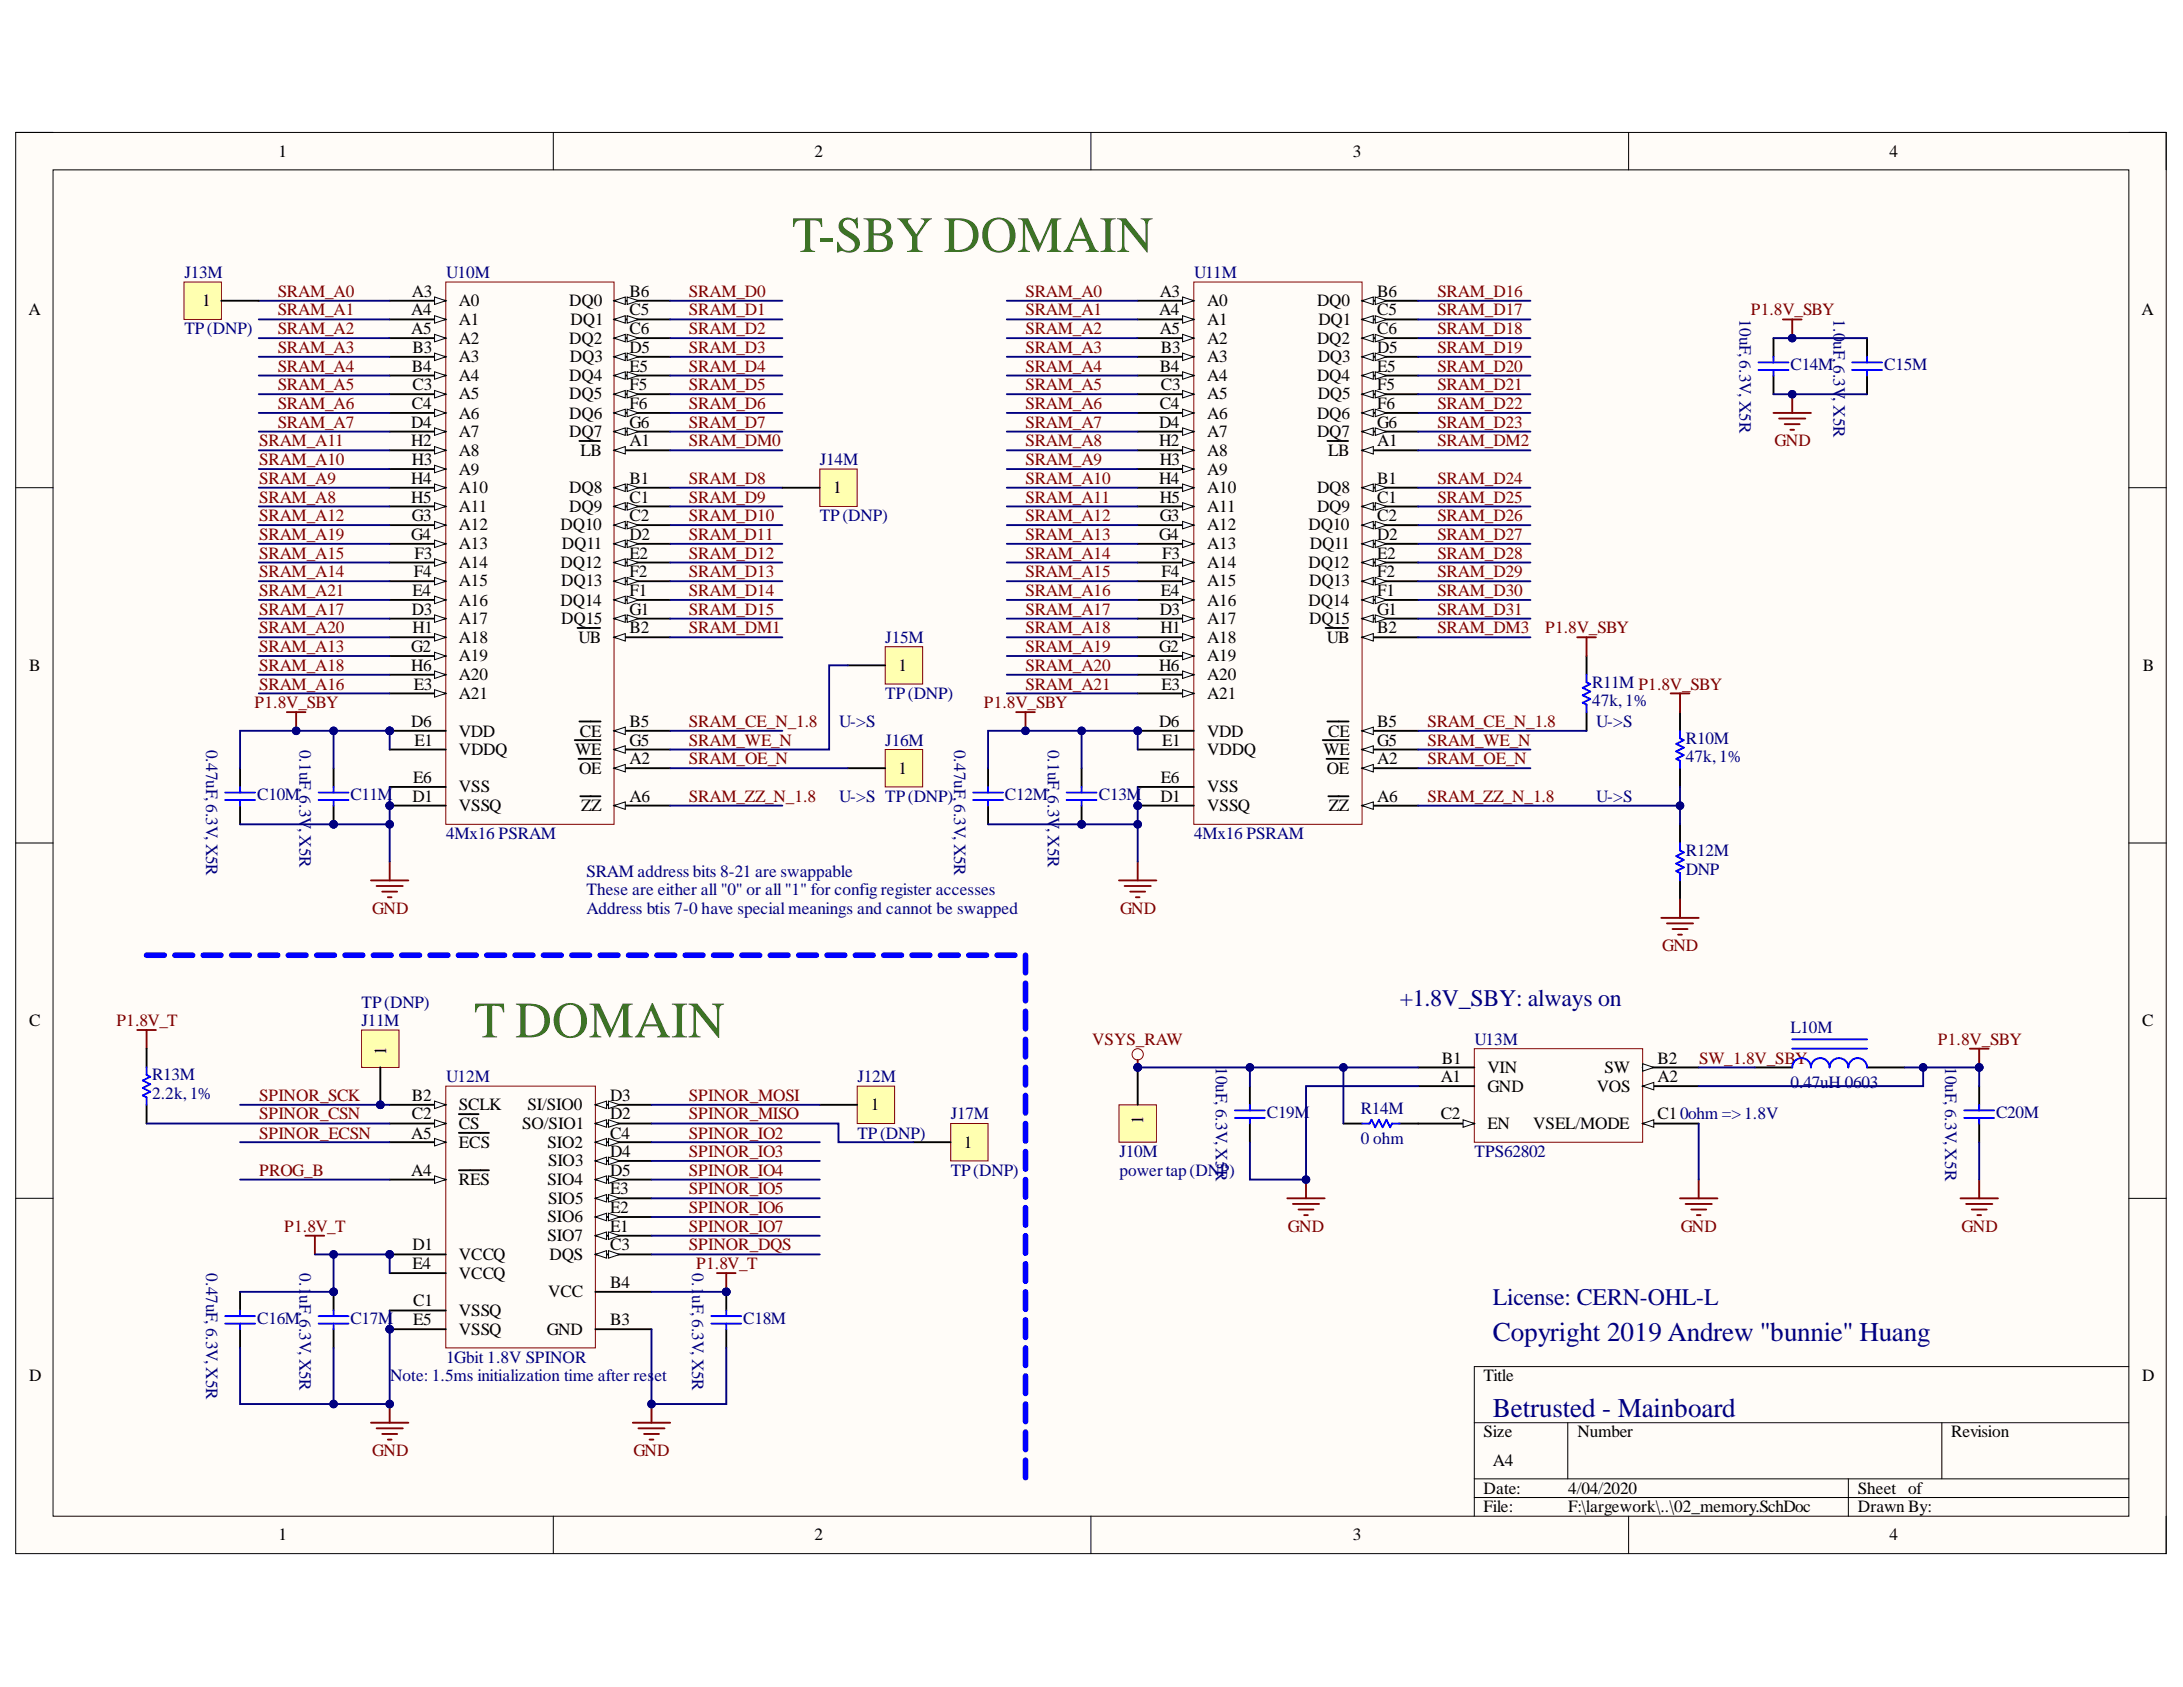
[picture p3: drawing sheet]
<svg xmlns="http://www.w3.org/2000/svg" width="279mm" height="216mm" viewBox="0 0 279 216" stroke-linecap="round" stroke-linejoin="round" font-family="sans-serif">
<defs><g id="words">
<g font-size="6.5" fill="#38761d">
<text x="101.4" y="32.2">T-SBY DOMAIN</text>
<text x="60.7" y="132.8">T DOMAIN</text>
</g>
<g font-size="3.5" fill="#000080">
<text x="191.1" y="171.7">Copyright 2019 Andrew &quot;bunnie&quot; Huang</text>
<text x="191.1" y="181.3">Betrusted - Mainboard</text>
</g>
<g font-size="3" fill="#000080">
<text x="179.1" y="128.7">+1.8V_SBY: always on</text>
<text x="191.1" y="167">License: CERN-OHL-L</text>
</g>
<g font-size="2.2">
<text x="35.6" y="20.1">1</text>
<text x="104.3" y="20.1">2</text>
<text x="173.1" y="20.1">3</text>
<text x="241.8" y="20.1">4</text>
<text x="3.6" y="40.4">A</text>
<text x="25.9" y="39.2">1</text>
<text x="52.6" y="40.4">A4</text>
<text x="52.7" y="38">A3</text>
<text x="58.7" y="39.2">A0</text>
<text x="58.7" y="41.6">A1</text>
<text x="72.9" y="39.2">DQ0</text>
<text x="73" y="41.6">DQ1</text>
<text x="80.6" y="38">B6</text>
<text x="80.6" y="40.4">C5</text>
<text x="148.3" y="40.4">A4</text>
<text x="148.4" y="38">A3</text>
<text x="154.5" y="39.2">A0</text>
<text x="154.5" y="41.6">A1</text>
<text x="168.6" y="39.2">DQ0</text>
<text x="168.7" y="41.6">DQ1</text>
<text x="176.3" y="38">B6</text>
<text x="176.3" y="40.4">C5</text>
<text x="274.1" y="40.4">A</text>
<text x="52.6" y="42.7">A5</text>
<text x="52.7" y="47.6">B4</text>
<text x="52.8" y="45.2">B3</text>
<text x="58.7" y="44">A2</text>
<text x="58.7" y="46.4">A3</text>
<text x="72.9" y="44">DQ2</text>
<text x="72.9" y="46.4">DQ3</text>
<text x="80.6" y="42.7">C6</text>
<text x="80.6" y="45.2">D5</text>
<text x="80.6" y="47.6">E5</text>
<text x="148.4" y="42.7">A5</text>
<text x="148.4" y="47.6">B4</text>
<text x="148.6" y="45.2">B3</text>
<text x="154.5" y="44">A2</text>
<text x="154.5" y="46.4">A3</text>
<text x="168.6" y="44">DQ2</text>
<text x="168.7" y="46.4">DQ3</text>
<text x="176.3" y="42.7">C6</text>
<text x="176.3" y="45.2">D5</text>
<text x="176.3" y="47.6">E5</text>
<text x="52.7" y="52.4">C4</text>
<text x="52.8" y="49.9">C3</text>
<text x="58.7" y="48.7">A4</text>
<text x="58.7" y="51.1">A5</text>
<text x="58.7" y="53.6">A6</text>
<text x="72.9" y="48.7">DQ4</text>
<text x="72.9" y="51.1">DQ5</text>
<text x="72.9" y="53.6">DQ6</text>
<text x="80.6" y="49.9">F5</text>
<text x="80.6" y="52.4">F6</text>
<text x="148.4" y="52.4">C4</text>
<text x="148.6" y="49.9">C3</text>
<text x="154.5" y="48.7">A4</text>
<text x="154.5" y="51.1">A5</text>
<text x="154.5" y="53.6">A6</text>
<text x="168.6" y="48.7">DQ4</text>
<text x="168.6" y="53.6">DQ6</text>
<text x="168.7" y="51.1">DQ5</text>
<text x="176.3" y="49.9">F5</text>
<text x="176.3" y="52.4">F6</text>
<text x="52.6" y="54.7">D4</text>
<text x="52.6" y="57.1">H2</text>
<text x="52.7" y="59.5">H3</text>
<text x="58.7" y="55.9">A7</text>
<text x="58.7" y="58.3">A8</text>
<text x="72.9" y="55.9">DQ7</text>
<text x="74.3" y="58.3">LB</text>
<text x="80.6" y="57.1">A1</text>
<text x="80.6" y="54.7">G6</text>
<text x="148.3" y="54.7">D4</text>
<text x="148.3" y="57.1">H2</text>
<text x="148.4" y="59.5">H3</text>
<text x="154.5" y="55.9">A7</text>
<text x="154.5" y="58.3">A8</text>
<text x="168.6" y="55.9">DQ7</text>
<text x="170" y="58.3">LB</text>
<text x="176.3" y="57.1">A1</text>
<text x="176.3" y="54.7">G6</text>
<text x="52.6" y="61.9">H4</text>
<text x="52.6" y="64.3">H5</text>
<text x="58.7" y="60.8">A9</text>
<text x="58.7" y="63.1">A10</text>
<text x="58.7" y="65.5">A11</text>
<text x="72.9" y="63.1">DQ8</text>
<text x="72.9" y="65.5">DQ9</text>
<text x="80.6" y="61.9">B1</text>
<text x="80.6" y="64.3">C1</text>
<text x="106.6" y="63.1">1</text>
<text x="148.3" y="61.9">H4</text>
<text x="148.4" y="64.3">H5</text>
<text x="154.5" y="60.8">A9</text>
<text x="154.5" y="63.1">A10</text>
<text x="154.5" y="65.5">A11</text>
<text x="168.6" y="63.1">DQ8</text>
<text x="168.6" y="65.5">DQ9</text>
<text x="176.3" y="61.9">B1</text>
<text x="176.3" y="64.3">C1</text>
<text x="52.6" y="69.1">G4</text>
<text x="52.7" y="66.7">G3</text>
<text x="53.1" y="71.5">F3</text>
<text x="58.7" y="67.9">A12</text>
<text x="58.7" y="70.3">A13</text>
<text x="71.8" y="67.9">DQ10</text>
<text x="71.9" y="70.3">DQ11</text>
<text x="80.6" y="66.7">C2</text>
<text x="80.6" y="69.1">D2</text>
<text x="80.6" y="71.5">E2</text>
<text x="148.3" y="69.1">G4</text>
<text x="148.4" y="66.7">G3</text>
<text x="148.8" y="71.5">F3</text>
<text x="154.5" y="67.9">A12</text>
<text x="154.5" y="70.3">A13</text>
<text x="167.5" y="67.9">DQ10</text>
<text x="167.6" y="70.3">DQ11</text>
<text x="176.3" y="66.7">C2</text>
<text x="176.3" y="69.1">D2</text>
<text x="176.3" y="71.5">E2</text>
<text x="52.8" y="76.2">E4</text>
<text x="53" y="73.9">F4</text>
<text x="58.7" y="77.5">A16</text>
<text x="58.7" y="72.7">A14</text>
<text x="58.7" y="75.1">A15</text>
<text x="71.8" y="72.7">DQ12</text>
<text x="71.8" y="77.5">DQ14</text>
<text x="71.8" y="75.1">DQ13</text>
<text x="80.6" y="76.2">F1</text>
<text x="80.6" y="73.9">F2</text>
<text x="148.6" y="76.2">E4</text>
<text x="148.7" y="73.9">F4</text>
<text x="154.5" y="77.5">A16</text>
<text x="154.5" y="72.7">A14</text>
<text x="154.5" y="75.1">A15</text>
<text x="167.5" y="72.7">DQ12</text>
<text x="167.5" y="77.5">DQ14</text>
<text x="167.6" y="75.1">DQ13</text>
<text x="176.3" y="76.2">F1</text>
<text x="176.3" y="73.9">F2</text>
<text x="52.6" y="83.4">G2</text>
<text x="52.7" y="78.7">D3</text>
<text x="52.8" y="81.1">H1</text>
<text x="58.7" y="79.9">A17</text>
<text x="58.7" y="82.2">A18</text>
<text x="71.8" y="79.9">DQ15</text>
<text x="74" y="82.2">UB</text>
<text x="80.6" y="81.1">B2</text>
<text x="80.6" y="78.7">G1</text>
<text x="148.3" y="83.4">G2</text>
<text x="148.4" y="78.7">D3</text>
<text x="148.5" y="81.1">H1</text>
<text x="154.5" y="79.9">A17</text>
<text x="154.5" y="82.2">A18</text>
<text x="167.6" y="79.9">DQ15</text>
<text x="169.8" y="82.2">UB</text>
<text x="176.3" y="81.1">B2</text>
<text x="176.3" y="78.7">G1</text>
<text x="3.7" y="85.9">B</text>
<text x="52.6" y="85.9">H6</text>
<text x="53" y="88.3">E3</text>
<text x="58.7" y="89.4">A21</text>
<text x="58.7" y="84.6">A19</text>
<text x="58.7" y="87.1">A20</text>
<text x="115" y="85.9">1</text>
<text x="148.3" y="85.9">H6</text>
<text x="148.7" y="88.3">E3</text>
<text x="154.5" y="89.4">A21</text>
<text x="154.5" y="84.6">A19</text>
<text x="154.5" y="87.1">A20</text>
<text x="274.3" y="85.9">B</text>
<text x="52.6" y="93">D6</text>
<text x="53.1" y="95.4">E1</text>
<text x="58.7" y="94.3">VDD</text>
<text x="74.2" y="94.3">CE</text>
<text x="80.6" y="93">B5</text>
<text x="80.6" y="95.4">G5</text>
<text x="148.3" y="93">D6</text>
<text x="148.8" y="95.4">E1</text>
<text x="154.5" y="94.3">VDD</text>
<text x="170" y="94.3">CE</text>
<text x="176.3" y="93">B5</text>
<text x="176.3" y="95.4">G5</text>
<text x="52.9" y="100.2">E6</text>
<text x="58.7" y="96.6">VDDQ</text>
<text x="58.7" y="101.4">VSS</text>
<text x="73.6" y="96.6">WE</text>
<text x="74.1" y="99">OE</text>
<text x="80.6" y="97.8">A2</text>
<text x="115" y="99">1</text>
<text x="148.6" y="100.2">E6</text>
<text x="154.5" y="96.6">VDDQ</text>
<text x="154.5" y="101.4">VSS</text>
<text x="169.4" y="96.6">WE</text>
<text x="169.8" y="99">OE</text>
<text x="176.3" y="97.8">A2</text>
<text x="52.8" y="102.6">D1</text>
<text x="58.7" y="103.8">VSSQ</text>
<text x="74.4" y="103.8">ZZ</text>
<text x="80.6" y="102.6">A6</text>
<text x="148.5" y="102.6">D1</text>
<text x="154.5" y="103.8">VSSQ</text>
<text x="170.1" y="103.8">ZZ</text>
<text x="176.3" y="102.6">A6</text>
<text x="3.7" y="131.3">C</text>
<text x="274.2" y="131.3">C</text>
<text x="49.4" y="135" transform="rotate(-90 49.4 135)">1</text>
<text x="184.6" y="136.1">B1</text>
<text x="190.4" y="137.3">VIN</text>
<text x="205.4" y="137.3">SW</text>
<text x="212.1" y="136.1">B2</text>
<text x="52.7" y="140.9">B2</text>
<text x="52.7" y="143.3">C2</text>
<text x="58.7" y="142.1">SCLK</text>
<text x="67.5" y="142.1">SI/SIO0</text>
<text x="78.1" y="143.3">D2</text>
<text x="78.1" y="140.9">D3</text>
<text x="111.4" y="142.1">1</text>
<text x="146.3" y="143.8" transform="rotate(-90 146.3 143.8)">1</text>
<text x="184.4" y="138.5">A1</text>
<text x="184.4" y="143.3">C2</text>
<text x="190.4" y="139.7">GND</text>
<text x="204.4" y="139.7">VOS</text>
<text x="212.1" y="143.3">C10ohm =&gt;1.8V</text>
<text x="212.1" y="138.5">A2</text>
<text x="52.6" y="145.7">A5</text>
<text x="58.7" y="146.9">ECS</text>
<text x="58.7" y="144.5">CS</text>
<text x="66.9" y="144.5">SO/SIO1</text>
<text x="70.1" y="146.9">SIO2</text>
<text x="70.2" y="149.3">SIO3</text>
<text x="78.1" y="145.7">C4</text>
<text x="78.1" y="148.1">D4</text>
<text x="123.4" y="146.9">1</text>
<text x="190.4" y="144.5">EN</text>
<text x="196.2" y="144.5">VSEL/MODE</text>
<text x="52.6" y="150.4">A4</text>
<text x="58.7" y="151.6">RES</text>
<text x="70.1" y="151.6">SIO4</text>
<text x="70.2" y="154.1">SIO5</text>
<text x="78.1" y="150.4">D5</text>
<text x="78.1" y="155.3">E2</text>
<text x="78.1" y="152.8">E3</text>
<text x="52.8" y="160">D1</text>
<text x="58.7" y="161.2">VCCQ</text>
<text x="70.1" y="158.8">SIO7</text>
<text x="70.1" y="156.5">SIO6</text>
<text x="70.3" y="161.2">DQS</text>
<text x="78.1" y="160">C3</text>
<text x="78.1" y="157.6">E1</text>
<text x="52.8" y="162.5">E4</text>
<text x="52.9" y="167.2">C1</text>
<text x="58.7" y="163.6">VCCQ</text>
<text x="70.2" y="166">VCC</text>
<text x="78.1" y="164.8">B4</text>
<text x="52.9" y="169.6">E5</text>
<text x="58.7" y="168.4">VSSQ</text>
<text x="58.7" y="170.8">VSSQ</text>
<text x="70" y="170.8">GND</text>
<text x="78.1" y="169.6">B3</text>
<text x="3.7" y="176.8">D</text>
<text x="189.9" y="176.8">Title</text>
<text x="274.2" y="176.8">D</text>
<text x="189.9" y="184">Size</text>
<text x="201.9" y="184">Number</text>
<text x="249.7" y="184">Revision</text>
<text x="189.9" y="191.1">Date:</text>
<text x="191.1" y="187.6">A4</text>
<text x="200.7" y="191.1">4/04/2020</text>
<text x="237.8" y="191.1">Sheet of</text>
<text x="35.6" y="197.2">1</text>
<text x="104.3" y="197.2">2</text>
<text x="173.1" y="197.2">3</text>
<text x="189.9" y="193.5">File:</text>
<text x="200.7" y="193.5">F:\largework\..\02_memory.SchDoc</text>
<text x="237.8" y="193.5">Drawn By:</text>
<text x="241.8" y="197.2">4</text>
</g>
<g font-size="2.2" fill="#000080">
<text x="23.6" y="35.6">J13M</text>
<text x="57.1" y="35.6">U10M</text>
<text x="152.8" y="35.6">U11M</text>
<text x="222.6" y="40.9" transform="rotate(90 222.6 40.9)">10uF, 6.3V, X5R</text>
<text x="234.7" y="40.9" transform="rotate(90 234.7 40.9)">1.0</text>
<text x="23.6" y="42.7">TP(DNP)</text>
<text x="229.2" y="47.3">C14M</text>
<text x="234.7" y="43.7" transform="rotate(90 234.7 43.7)">uF, 6.3V</text>
<text x="241.2" y="47.3">C15M</text>
<text x="234.7" y="50.9" transform="rotate(90 234.7 50.9)">, X5R</text>
<text x="104.9" y="59.5">J14M</text>
<text x="104.9" y="66.7">TP(DNP)</text>
<text x="113.3" y="82.2">J15M</text>
<text x="113.3" y="89.4">TP(DNP)</text>
<text x="203.8" y="88">R11M P1.8V_SBY</text>
<text x="26.4" y="96" transform="rotate(90 26.4 96)">0.47uF, 6.3V, X5R</text>
<text x="38.3" y="96" transform="rotate(90 38.3 96)">0.1uF, 6.3V, X5R</text>
<text x="107.4" y="93">U-&gt;S</text>
<text x="113.3" y="95.4">J16M</text>
<text x="122.1" y="96" transform="rotate(90 122.1 96)">0.47uF, 6.3V, X5R</text>
<text x="134.1" y="96" transform="rotate(90 134.1 96)">0.1uF, 6.3V, X5R</text>
<text x="203.8" y="90.4">47k,1%</text>
<text x="204.3" y="93">U-&gt;S</text>
<text x="215.8" y="95.2">R10M</text>
<text x="215.8" y="97.6">47k,1%</text>
<text x="32.9" y="102.4">C10M</text>
<text x="44.8" y="102.4">C11M</text>
<text x="57.1" y="107.4">4Mx16 PSRAM</text>
<text x="107.4" y="102.6">U-&gt;S TP(DNP)</text>
<text x="128.6" y="102.4">C12M</text>
<text x="140.6" y="102.4">C13M</text>
<text x="152.8" y="107.4">4Mx16 PSRAM</text>
<text x="204.3" y="102.6">U-&gt;S</text>
<text x="75.1" y="112.2">SRAM address bits 8-21 are swappable</text>
<text x="215.8" y="109.6">R12M</text>
<text x="215.8" y="111.9">DNP</text>
<text x="75.1" y="114.6">These are either all &quot;0&quot; or all &quot;1&quot; for config register accesses</text>
<text x="75.1" y="116.9">Address btis 7-0 have special meanings and cannot be swapped</text>
<text x="46.3" y="131.3">J11M</text>
<text x="46.3" y="129">TP(DNP)</text>
<text x="155.6" y="136.6" transform="rotate(90 155.6 136.6)">10uF, 6.3V, X5R</text>
<text x="188.7" y="133.7">U13M</text>
<text x="229.2" y="132.3">L10M</text>
<text x="249" y="136.6" transform="rotate(90 249 136.6)">10uF, 6.3V, X5R</text>
<text x="19.5" y="138.3">R13M</text>
<text x="19.5" y="140.6">2.2k,1%</text>
<text x="57.1" y="138.5">U12M</text>
<text x="109.8" y="138.5">J12M</text>
<text x="121.7" y="143.3">J17M</text>
<text x="162.1" y="143.1">C19M</text>
<text x="174.2" y="142.6">R14M</text>
<text x="229.2" y="139.2">0.47uH 0603</text>
<text x="255.5" y="143.1">C20M</text>
<text x="109.8" y="145.7">TP(DNP)</text>
<text x="143.3" y="148.1">J10M</text>
<text x="174.2" y="146.4">0 ohm</text>
<text x="188.7" y="148.1">TPS62802</text>
<text x="121.7" y="150.4">TP(DNP)</text>
<text x="143.3" y="150.4">powertap(DNP)</text>
<text x="26.4" y="163" transform="rotate(90 26.4 163)">0.47uF, 6.3V, X5R</text>
<text x="38.3" y="163" transform="rotate(90 38.3 163)">0.1</text>
<text x="38.3" y="165.8" transform="rotate(90 38.3 165.8)">uF, 6.3V, X5R</text>
<text x="88.6" y="163" transform="rotate(90 88.6 163)">0.1</text>
<text x="88.6" y="165.8" transform="rotate(90 88.6 165.8)">uF, 6.3V, X5R</text>
<text x="32.9" y="169.4">C16M</text>
<text x="44.8" y="169.4">C17M</text>
<text x="95.1" y="169.4">C18M</text>
<text x="49.9" y="176.8">Note: 1.5ms initialization time after reset</text>
<text x="57.1" y="174.4">1Gbit 1.8V SPINOR</text>
</g>
<g font-size="2.2" fill="#800000">
<text x="35.5" y="38">SRAM_A0</text>
<text x="35.5" y="40.4">SRAM_A1</text>
<text x="88.2" y="38">SRAM_D0</text>
<text x="88.2" y="40.4">SRAM_D1</text>
<text x="131.2" y="38">SRAM_A0</text>
<text x="131.2" y="40.4">SRAM_A1</text>
<text x="184" y="38">SRAM_D16</text>
<text x="184" y="40.4">SRAM_D17</text>
<text x="224.1" y="40.4">P1.8V_SBY</text>
<text x="35.5" y="42.7">SRAM_A2</text>
<text x="35.5" y="45.2">SRAM_A3</text>
<text x="35.5" y="47.6">SRAM_A4</text>
<text x="88.2" y="42.7">SRAM_D2</text>
<text x="88.2" y="45.2">SRAM_D3</text>
<text x="88.2" y="47.6">SRAM_D4</text>
<text x="131.2" y="42.7">SRAM_A2</text>
<text x="131.2" y="45.2">SRAM_A3</text>
<text x="131.2" y="47.6">SRAM_A4</text>
<text x="184" y="42.7">SRAM_D18</text>
<text x="184" y="45.2">SRAM_D19</text>
<text x="184" y="47.6">SRAM_D20</text>
<text x="35.5" y="49.9">SRAM_A5</text>
<text x="35.5" y="52.4">SRAM_A6</text>
<text x="88.2" y="49.9">SRAM_D5</text>
<text x="88.2" y="52.4">SRAM_D6</text>
<text x="131.2" y="49.9">SRAM_A5</text>
<text x="131.2" y="52.4">SRAM_A6</text>
<text x="184" y="49.9">SRAM_D21</text>
<text x="184" y="52.4">SRAM_D22</text>
<text x="33.2" y="59.5">SRAM_A10</text>
<text x="33.2" y="57.1">SRAM_A11</text>
<text x="35.5" y="54.7">SRAM_A7</text>
<text x="88.2" y="54.7">SRAM_D7</text>
<text x="88.2" y="57.1">SRAM_DM0</text>
<text x="131.2" y="54.7">SRAM_A7</text>
<text x="131.2" y="57.1">SRAM_A8</text>
<text x="131.2" y="59.5">SRAM_A9</text>
<text x="184" y="54.7">SRAM_D23</text>
<text x="184" y="57.1">SRAM_DM2</text>
<text x="227.1" y="57.1">GND</text>
<text x="33.2" y="64.3">SRAM_A8</text>
<text x="33.2" y="61.9">SRAM_A9</text>
<text x="88.2" y="61.9">SRAM_D8</text>
<text x="88.2" y="64.3">SRAM_D9</text>
<text x="131.2" y="61.9">SRAM_A10</text>
<text x="131.2" y="64.3">SRAM_A11</text>
<text x="184" y="61.9">SRAM_D24</text>
<text x="184" y="64.3">SRAM_D25</text>
<text x="33.2" y="66.7">SRAM_A12</text>
<text x="33.2" y="71.5">SRAM_A15</text>
<text x="33.2" y="69.1">SRAM_A19</text>
<text x="88.2" y="66.7">SRAM_D10</text>
<text x="88.2" y="69.1">SRAM_D11</text>
<text x="88.2" y="71.5">SRAM_D12</text>
<text x="131.2" y="66.7">SRAM_A12</text>
<text x="131.2" y="69.1">SRAM_A13</text>
<text x="131.2" y="71.5">SRAM_A14</text>
<text x="184" y="66.7">SRAM_D26</text>
<text x="184" y="69.1">SRAM_D27</text>
<text x="184" y="71.5">SRAM_D28</text>
<text x="33.2" y="73.9">SRAM_A14</text>
<text x="33.2" y="76.2">SRAM_A21</text>
<text x="88.2" y="73.9">SRAM_D13</text>
<text x="88.2" y="76.2">SRAM_D14</text>
<text x="131.2" y="73.9">SRAM_A15</text>
<text x="131.2" y="76.2">SRAM_A16</text>
<text x="184" y="73.9">SRAM_D29</text>
<text x="184" y="76.2">SRAM_D30</text>
<text x="33.2" y="81.1">SRAM_A20</text>
<text x="33.2" y="78.7">SRAM_A17</text>
<text x="33.2" y="83.4">SRAM_A13</text>
<text x="88.2" y="78.7">SRAM_D15</text>
<text x="88.2" y="81.1">SRAM_DM1</text>
<text x="131.2" y="78.7">SRAM_A17</text>
<text x="131.2" y="81.1">SRAM_A18</text>
<text x="131.2" y="83.4">SRAM_A19</text>
<text x="184" y="78.7">SRAM_D31</text>
<text x="184" y="81.1">SRAM_DM3</text>
<text x="197.8" y="81.1">P1.8V_SBY</text>
<text x="33.2" y="85.9">SRAM_A18</text>
<text x="33.2" y="88.3">SRAM_A16</text>
<text x="131.2" y="85.9">SRAM_A20</text>
<text x="131.2" y="88.3">SRAM_A21</text>
<text x="32.6" y="90.6">P1.8V_SBY</text>
<text x="88.2" y="95.4">SRAM_WE_N</text>
<text x="88.2" y="93">SRAM_CE_N_1.8</text>
<text x="125.9" y="90.6">P1.8V_SBY</text>
<text x="182.7" y="95.4">SRAM_WE_N</text>
<text x="182.7" y="93">SRAM_CE_N_1.8</text>
<text x="88.2" y="97.8">SRAM_OE_N</text>
<text x="182.7" y="97.8">SRAM_OE_N</text>
<text x="88.2" y="102.6">SRAM_ZZ_N_1.8</text>
<text x="182.7" y="102.6">SRAM_ZZ_N_1.8</text>
<text x="47.6" y="116.9">GND</text>
<text x="143.3" y="116.9">GND</text>
<text x="212.7" y="121.8">GND</text>
<text x="14.9" y="131.3">P1.8V_T</text>
<text x="139.8" y="133.7">VSYS_RAW</text>
<text x="217.5" y="136.1">SW_1.8V_SBY</text>
<text x="248" y="133.7">P1.8V_SBY</text>
<text x="33.2" y="140.9">SPINOR_SCK</text>
<text x="33.2" y="143.3">SPINOR_CSN</text>
<text x="88.2" y="140.9">SPINOR_MOSI</text>
<text x="88.2" y="143.3">SPINOR_MISO</text>
<text x="33.2" y="145.7">SPINOR_ECSN</text>
<text x="88.2" y="145.7">SPINOR_IO2</text>
<text x="88.2" y="148.1">SPINOR_IO3</text>
<text x="33.2" y="150.4">PROG_B</text>
<text x="88.2" y="150.4">SPINOR_IO4</text>
<text x="88.2" y="152.8">SPINOR_IO5</text>
<text x="88.2" y="155.3">SPINOR_IO6</text>
<text x="36.4" y="157.6">P1.8V_T</text>
<text x="88.2" y="157.6">SPINOR_IO7</text>
<text x="88.2" y="160">SPINOR_DQS</text>
<text x="164.8" y="157.6">GND</text>
<text x="215.1" y="157.6">GND</text>
<text x="251.1" y="157.6">GND</text>
<text x="89.1" y="162.5">P1.8V_T</text>
<text x="47.6" y="186.3">GND</text>
<text x="81.1" y="186.3">GND</text>
</g>
</g></defs>
<path d="M2 16.9h275.3v181.9h-275.3z" fill-rule="evenodd" fill="#fffcf8"/>
<path d="M2 16.9h275.3v181.9h-275.3z" fill="none" stroke="#000" stroke-width=".13"/>
<path d="M6.8 21.7h265.7v172.3h-265.7z" fill-rule="evenodd" fill="#fffcf8"/>
<g fill="none" stroke="#000" stroke-width=".13">
<path d="M2 16.9h4.8M70.8 16.9v4.8M139.6 16.9v4.8M208.4 16.9v4.8M272.5 16.9h4.8v4.8M6.8 21.7h265.7v172.3h-265.7zM2 62.4h4.8M272.5 62.4h4.8M2 107.9h4.8M272.5 107.9h4.8M2 153.4h4.8M272.5 153.4h4.8"/>
<path d="M272.5 174.9h-83.8v19.1M70.8 194v4.8M139.6 194v4.8M188.7 182.1h83.8M188.7 189.3h83.8M188.7 191.7h83.8M200.7 182.1v7.2M208.4 194v4.8M236.6 189.3v4.7M248.5 182.1v7.2M277.3 194v4.8"/>
</g>
<circle cx="49.9" cy="103.1" r=".48" fill="#000080"/>
<circle cx="49.9" cy="103.1" r=".48" fill="none" stroke="#000080" stroke-width=".13"/>
<circle cx="49.9" cy="93.5" r=".48" fill="#000080"/>
<circle cx="49.9" cy="93.5" r=".48" fill="none" stroke="#000080" stroke-width=".13"/>
<path d="M57.1 36.1h21.5v69.4h-21.5z" fill="none" stroke="#800000" stroke-width=".13"/>
<path d="M78.6 57.6h7.2" fill="none" stroke="#000" stroke-width=".24"/>
<path d="M78.6 57.6l1.4-.4v.9z" fill="#f8fcff"/>
<path d="M78.6 57.6l1.4-.4v.9z" fill="none" stroke="#000" stroke-width=".13"/>
<path d="M74.2 56.4h2.6M78.6 98.3h7.2" fill="none" stroke="#000" stroke-width=".24"/>
<path d="M78.6 98.3l1.4-.5v1z" fill="#f8fcff"/>
<path d="M78.6 98.3l1.4-.5v1z" fill="none" stroke="#000" stroke-width=".13"/>
<path d="M49.9 38.5h7.2M74 97.1h2.9" fill="none" stroke="#000" stroke-width=".24"/>
<path d="M55.6 38l1.5 .5-1.5 .5z" fill="#f8fcff"/>
<path d="M55.6 38l1.5 .5-1.5 .5z" fill="none" stroke="#000" stroke-width=".13"/>
<path d="M49.9 40.9h7.2" fill="none" stroke="#000" stroke-width=".24"/>
<path d="M55.6 40.4l1.5 .5-1.5 .5z" fill="#f8fcff"/>
<path d="M55.6 40.4l1.5 .5-1.5 .5z" fill="none" stroke="#000" stroke-width=".13"/>
<path d="M49.9 43.3h7.2" fill="none" stroke="#000" stroke-width=".24"/>
<path d="M55.6 42.8l1.5 .5-1.5 .5z" fill="#f8fcff"/>
<path d="M55.6 42.8l1.5 .5-1.5 .5z" fill="none" stroke="#000" stroke-width=".13"/>
<path d="M78.6 103.1h7.2" fill="none" stroke="#000" stroke-width=".24"/>
<path d="M78.6 103.1l1.4-.5v1z" fill="#f8fcff"/>
<path d="M78.6 103.1l1.4-.5v1z" fill="none" stroke="#000" stroke-width=".13"/>
<path d="M78.6 62.4h7.2M74.3 101.9h2.6" fill="none" stroke="#000" stroke-width=".24"/>
<path d="M78.6 62.4l1.4-.5v1z" fill="#f8fcff"/>
<path d="M78.6 62.4l1.4-.5v1z" fill="none" stroke="#000" stroke-width=".13"/>
<path d="M80.3 61.9l1.4 .5-1.4 .5z" fill="#f8fcff"/>
<path d="M80.3 61.9l1.4 .5-1.4 .5z" fill="none" stroke="#000" stroke-width=".13"/>
<path d="M78.6 81.6h7.2" fill="none" stroke="#000" stroke-width=".24"/>
<path d="M78.6 81.6l1.4-.5v.9z" fill="#f8fcff"/>
<path d="M78.6 81.6l1.4-.5v.9z" fill="none" stroke="#000" stroke-width=".13"/>
<path d="M49.9 45.7h7.2M73.9 80.4h2.9" fill="none" stroke="#000" stroke-width=".24"/>
<path d="M55.6 45.2l1.5 .5-1.5 .4z" fill="#f8fcff"/>
<path d="M55.6 45.2l1.5 .5-1.5 .4z" fill="none" stroke="#000" stroke-width=".13"/>
<path d="M49.9 48.1h7.2" fill="none" stroke="#000" stroke-width=".24"/>
<path d="M55.6 47.6l1.5 .5-1.5 .4z" fill="#f8fcff"/>
<path d="M55.6 47.6l1.5 .5-1.5 .4z" fill="none" stroke="#000" stroke-width=".13"/>
<path d="M78.6 93.5h7.2" fill="none" stroke="#000" stroke-width=".24"/>
<path d="M78.6 93.5l1.4-.4v.9z" fill="#f8fcff"/>
<path d="M78.6 93.5l1.4-.4v.9z" fill="none" stroke="#000" stroke-width=".13"/>
<path d="M78.6 38.5h7.2M74.2 92.3h2.7" fill="none" stroke="#000" stroke-width=".24"/>
<path d="M78.6 38.5l1.4-.5v1z" fill="#f8fcff"/>
<path d="M78.6 38.5l1.4-.5v1z" fill="none" stroke="#000" stroke-width=".13"/>
<path d="M80.3 38l1.4 .5-1.4 .5z" fill="#f8fcff"/>
<path d="M80.3 38l1.4 .5-1.4 .5z" fill="none" stroke="#000" stroke-width=".13"/>
<path d="M78.6 64.8h7.2" fill="none" stroke="#000" stroke-width=".24"/>
<path d="M78.6 64.8l1.4-.5v1z" fill="#f8fcff"/>
<path d="M78.6 64.8l1.4-.5v1z" fill="none" stroke="#000" stroke-width=".13"/>
<path d="M80.3 64.3l1.4 .5-1.4 .5z" fill="#f8fcff"/>
<path d="M80.3 64.3l1.4 .5-1.4 .5z" fill="none" stroke="#000" stroke-width=".13"/>
<path d="M78.6 67.2h7.2" fill="none" stroke="#000" stroke-width=".24"/>
<path d="M78.6 67.2l1.4-.5v1z" fill="#f8fcff"/>
<path d="M78.6 67.2l1.4-.5v1z" fill="none" stroke="#000" stroke-width=".13"/>
<path d="M80.3 66.7l1.4 .5-1.4 .5z" fill="#f8fcff"/>
<path d="M80.3 66.7l1.4 .5-1.4 .5z" fill="none" stroke="#000" stroke-width=".13"/>
<path d="M49.9 50.5h7.2" fill="none" stroke="#000" stroke-width=".24"/>
<path d="M55.6 50l1.5 .5-1.5 .4z" fill="#f8fcff"/>
<path d="M55.6 50l1.5 .5-1.5 .4z" fill="none" stroke="#000" stroke-width=".13"/>
<path d="M49.9 52.8h7.2" fill="none" stroke="#000" stroke-width=".24"/>
<path d="M55.6 52.4l1.5 .4-1.5 .5z" fill="#f8fcff"/>
<path d="M55.6 52.4l1.5 .4-1.5 .5z" fill="none" stroke="#000" stroke-width=".13"/>
<path d="M78.6 40.9h7.2" fill="none" stroke="#000" stroke-width=".24"/>
<path d="M78.6 40.9l1.4-.5v1z" fill="#f8fcff"/>
<path d="M78.6 40.9l1.4-.5v1z" fill="none" stroke="#000" stroke-width=".13"/>
<path d="M80.3 40.4l1.4 .5-1.4 .5z" fill="#f8fcff"/>
<path d="M80.3 40.4l1.4 .5-1.4 .5z" fill="none" stroke="#000" stroke-width=".13"/>
<path d="M78.6 43.3h7.2" fill="none" stroke="#000" stroke-width=".24"/>
<path d="M78.6 43.3l1.4-.5v1z" fill="#f8fcff"/>
<path d="M78.6 43.3l1.4-.5v1z" fill="none" stroke="#000" stroke-width=".13"/>
<path d="M80.3 42.8l1.4 .5-1.4 .5z" fill="#f8fcff"/>
<path d="M80.3 42.8l1.4 .5-1.4 .5z" fill="none" stroke="#000" stroke-width=".13"/>
<path d="M49.9 103.1h7.2" fill="none" stroke="#000" stroke-width=".24"/>
<circle cx="49.9" cy="103.1" r=".48" fill="#000080"/>
<circle cx="49.9" cy="103.1" r=".48" fill="none" stroke="#000080" stroke-width=".13"/>
<path d="M78.6 69.6h7.2" fill="none" stroke="#000" stroke-width=".24"/>
<path d="M78.6 69.6l1.4-.5v1z" fill="#f8fcff"/>
<path d="M78.6 69.6l1.4-.5v1z" fill="none" stroke="#000" stroke-width=".13"/>
<path d="M80.3 69.1l1.4 .5-1.4 .5z" fill="#f8fcff"/>
<path d="M80.3 69.1l1.4 .5-1.4 .5z" fill="none" stroke="#000" stroke-width=".13"/>
<path d="M49.9 79.2h7.2" fill="none" stroke="#000" stroke-width=".24"/>
<path d="M55.6 78.7l1.5 .5-1.5 .4z" fill="#f8fcff"/>
<path d="M55.6 78.7l1.5 .5-1.5 .4z" fill="none" stroke="#000" stroke-width=".13"/>
<path d="M49.9 55.2h7.2" fill="none" stroke="#000" stroke-width=".24"/>
<path d="M55.6 54.8l1.5 .4-1.5 .5z" fill="#f8fcff"/>
<path d="M55.6 54.8l1.5 .4-1.5 .5z" fill="none" stroke="#000" stroke-width=".13"/>
<path d="M78.6 45.7h7.2" fill="none" stroke="#000" stroke-width=".24"/>
<path d="M78.6 45.7l1.4-.5v.9z" fill="#f8fcff"/>
<path d="M78.6 45.7l1.4-.5v.9z" fill="none" stroke="#000" stroke-width=".13"/>
<path d="M80.3 45.2l1.4 .5-1.4 .4z" fill="#f8fcff"/>
<path d="M80.3 45.2l1.4 .5-1.4 .4z" fill="none" stroke="#000" stroke-width=".13"/>
<path d="M49.9 93.5h7.2" fill="none" stroke="#000" stroke-width=".24"/>
<circle cx="49.9" cy="93.5" r=".48" fill="#000080"/>
<circle cx="49.9" cy="93.5" r=".48" fill="none" stroke="#000080" stroke-width=".13"/>
<path d="M78.6 72h7.2M49.9 95.9h7.2" fill="none" stroke="#000" stroke-width=".24"/>
<path d="M78.6 72l1.4-.5v1z" fill="#f8fcff"/>
<path d="M78.6 72l1.4-.5v1z" fill="none" stroke="#000" stroke-width=".13"/>
<path d="M80.3 71.5l1.4 .5-1.4 .5z" fill="#f8fcff"/>
<path d="M80.3 71.5l1.4 .5-1.4 .5z" fill="none" stroke="#000" stroke-width=".13"/>
<path d="M49.9 88.7h7.2" fill="none" stroke="#000" stroke-width=".24"/>
<path d="M55.6 88.3l1.5 .4-1.5 .5z" fill="#f8fcff"/>
<path d="M55.6 88.3l1.5 .4-1.5 .5z" fill="none" stroke="#000" stroke-width=".13"/>
<path d="M49.9 76.8h7.2" fill="none" stroke="#000" stroke-width=".24"/>
<path d="M55.6 76.3l1.5 .5-1.5 .5z" fill="#f8fcff"/>
<path d="M55.6 76.3l1.5 .5-1.5 .5z" fill="none" stroke="#000" stroke-width=".13"/>
<path d="M78.6 48.1h7.2" fill="none" stroke="#000" stroke-width=".24"/>
<path d="M78.6 48.1l1.4-.5v.9z" fill="#f8fcff"/>
<path d="M78.6 48.1l1.4-.5v.9z" fill="none" stroke="#000" stroke-width=".13"/>
<path d="M80.3 47.6l1.4 .5-1.4 .4z" fill="#f8fcff"/>
<path d="M80.3 47.6l1.4 .5-1.4 .4z" fill="none" stroke="#000" stroke-width=".13"/>
<path d="M78.6 76.8h7.2M49.9 100.7h7.2" fill="none" stroke="#000" stroke-width=".24"/>
<path d="M78.6 76.8l1.4-.5v1z" fill="#f8fcff"/>
<path d="M78.6 76.8l1.4-.5v1z" fill="none" stroke="#000" stroke-width=".13"/>
<path d="M80.3 76.3l1.4 .5-1.4 .5z" fill="#f8fcff"/>
<path d="M80.3 76.3l1.4 .5-1.4 .5z" fill="none" stroke="#000" stroke-width=".13"/>
<path d="M78.6 74.4h7.2" fill="none" stroke="#000" stroke-width=".24"/>
<path d="M78.6 74.4l1.4-.5v1z" fill="#f8fcff"/>
<path d="M78.6 74.4l1.4-.5v1z" fill="none" stroke="#000" stroke-width=".13"/>
<path d="M80.3 73.9l1.4 .5-1.4 .5z" fill="#f8fcff"/>
<path d="M80.3 73.9l1.4 .5-1.4 .5z" fill="none" stroke="#000" stroke-width=".13"/>
<path d="M49.9 72h7.2" fill="none" stroke="#000" stroke-width=".24"/>
<path d="M55.6 71.5l1.5 .5-1.5 .5z" fill="#f8fcff"/>
<path d="M55.6 71.5l1.5 .5-1.5 .5z" fill="none" stroke="#000" stroke-width=".13"/>
<path d="M49.9 74.4h7.2" fill="none" stroke="#000" stroke-width=".24"/>
<path d="M55.6 73.9l1.5 .5-1.5 .5z" fill="#f8fcff"/>
<path d="M55.6 73.9l1.5 .5-1.5 .5z" fill="none" stroke="#000" stroke-width=".13"/>
<path d="M78.6 50.5h7.2" fill="none" stroke="#000" stroke-width=".24"/>
<path d="M78.6 50.5l1.4-.5v.9z" fill="#f8fcff"/>
<path d="M78.6 50.5l1.4-.5v.9z" fill="none" stroke="#000" stroke-width=".13"/>
<path d="M80.3 50l1.4 .5-1.4 .4z" fill="#f8fcff"/>
<path d="M80.3 50l1.4 .5-1.4 .4z" fill="none" stroke="#000" stroke-width=".13"/>
<path d="M78.6 52.8h7.2" fill="none" stroke="#000" stroke-width=".24"/>
<path d="M78.6 52.8l1.4-.4v.9z" fill="#f8fcff"/>
<path d="M78.6 52.8l1.4-.4v.9z" fill="none" stroke="#000" stroke-width=".13"/>
<path d="M80.3 52.4l1.4 .4-1.4 .5z" fill="#f8fcff"/>
<path d="M80.3 52.4l1.4 .4-1.4 .5z" fill="none" stroke="#000" stroke-width=".13"/>
<path d="M78.6 79.2h7.2" fill="none" stroke="#000" stroke-width=".24"/>
<path d="M78.6 79.2l1.4-.5v.9z" fill="#f8fcff"/>
<path d="M78.6 79.2l1.4-.5v.9z" fill="none" stroke="#000" stroke-width=".13"/>
<path d="M80.3 78.7l1.4 .5-1.4 .4z" fill="#f8fcff"/>
<path d="M80.3 78.7l1.4 .5-1.4 .4z" fill="none" stroke="#000" stroke-width=".13"/>
<path d="M49.9 84h7.2" fill="none" stroke="#000" stroke-width=".24"/>
<path d="M55.6 83.5l1.5 .5-1.5 .4z" fill="#f8fcff"/>
<path d="M55.6 83.5l1.5 .5-1.5 .4z" fill="none" stroke="#000" stroke-width=".13"/>
<path d="M49.9 67.2h7.2" fill="none" stroke="#000" stroke-width=".24"/>
<path d="M55.6 66.7l1.5 .5-1.5 .5z" fill="#f8fcff"/>
<path d="M55.6 66.7l1.5 .5-1.5 .5z" fill="none" stroke="#000" stroke-width=".13"/>
<path d="M49.9 69.6h7.2" fill="none" stroke="#000" stroke-width=".24"/>
<path d="M55.6 69.1l1.5 .5-1.5 .5z" fill="#f8fcff"/>
<path d="M55.6 69.1l1.5 .5-1.5 .5z" fill="none" stroke="#000" stroke-width=".13"/>
<path d="M78.6 95.9h7.2" fill="none" stroke="#000" stroke-width=".24"/>
<path d="M78.6 95.9l1.4-.5v1z" fill="#f8fcff"/>
<path d="M78.6 95.9l1.4-.5v1z" fill="none" stroke="#000" stroke-width=".13"/>
<path d="M78.6 55.2h7.2M73.6 94.7h3.3" fill="none" stroke="#000" stroke-width=".24"/>
<path d="M78.6 55.2l1.4-.4v.9z" fill="#f8fcff"/>
<path d="M78.6 55.2l1.4-.4v.9z" fill="none" stroke="#000" stroke-width=".13"/>
<path d="M80.3 54.8l1.4 .4-1.4 .5z" fill="#f8fcff"/>
<path d="M80.3 54.8l1.4 .4-1.4 .5z" fill="none" stroke="#000" stroke-width=".13"/>
<path d="M49.9 81.6h7.2" fill="none" stroke="#000" stroke-width=".24"/>
<path d="M55.6 81.1l1.5 .5-1.5 .4z" fill="#f8fcff"/>
<path d="M55.6 81.1l1.5 .5-1.5 .4z" fill="none" stroke="#000" stroke-width=".13"/>
<path d="M49.9 57.6h7.2" fill="none" stroke="#000" stroke-width=".24"/>
<path d="M55.6 57.2l1.5 .4-1.5 .5z" fill="#f8fcff"/>
<path d="M55.6 57.2l1.5 .4-1.5 .5z" fill="none" stroke="#000" stroke-width=".13"/>
<path d="M49.9 60h7.2" fill="none" stroke="#000" stroke-width=".24"/>
<path d="M55.6 59.5l1.5 .5-1.5 .5z" fill="#f8fcff"/>
<path d="M55.6 59.5l1.5 .5-1.5 .5z" fill="none" stroke="#000" stroke-width=".13"/>
<path d="M49.9 62.4h7.2" fill="none" stroke="#000" stroke-width=".24"/>
<path d="M55.6 61.9l1.5 .5-1.5 .5z" fill="#f8fcff"/>
<path d="M55.6 61.9l1.5 .5-1.5 .5z" fill="none" stroke="#000" stroke-width=".13"/>
<path d="M49.9 64.8h7.2" fill="none" stroke="#000" stroke-width=".24"/>
<path d="M55.6 64.3l1.5 .5-1.5 .5z" fill="#f8fcff"/>
<path d="M55.6 64.3l1.5 .5-1.5 .5z" fill="none" stroke="#000" stroke-width=".13"/>
<path d="M49.9 86.4h7.2" fill="none" stroke="#000" stroke-width=".24"/>
<path d="M55.6 85.9l1.5 .5-1.5 .4z" fill="#f8fcff"/>
<path d="M55.6 85.9l1.5 .5-1.5 .4z" fill="none" stroke="#000" stroke-width=".13"/>
<circle cx="145.6" cy="103.1" r=".48" fill="#000080"/>
<circle cx="145.6" cy="103.1" r=".48" fill="none" stroke="#000080" stroke-width=".13"/>
<circle cx="145.6" cy="93.5" r=".48" fill="#000080"/>
<circle cx="145.6" cy="93.5" r=".48" fill="none" stroke="#000080" stroke-width=".13"/>
<path d="M152.8 36.1h21.5v69.4h-21.5z" fill="none" stroke="#800000" stroke-width=".13"/>
<path d="M174.3 57.6h7.2" fill="none" stroke="#000" stroke-width=".24"/>
<path d="M174.3 57.6l1.5-.4v.9z" fill="#f8fcff"/>
<path d="M174.3 57.6l1.5-.4v.9z" fill="none" stroke="#000" stroke-width=".13"/>
<path d="M169.9 56.4h2.6M174.3 98.3h7.2" fill="none" stroke="#000" stroke-width=".24"/>
<path d="M174.3 98.3l1.5-.5v1z" fill="#f8fcff"/>
<path d="M174.3 98.3l1.5-.5v1z" fill="none" stroke="#000" stroke-width=".13"/>
<path d="M145.6 38.5h7.2M169.8 97.1h2.8" fill="none" stroke="#000" stroke-width=".24"/>
<path d="M151.4 38l1.4 .5-1.4 .5z" fill="#f8fcff"/>
<path d="M151.4 38l1.4 .5-1.4 .5z" fill="none" stroke="#000" stroke-width=".13"/>
<path d="M145.6 40.9h7.2" fill="none" stroke="#000" stroke-width=".24"/>
<path d="M151.4 40.4l1.4 .5-1.4 .5z" fill="#f8fcff"/>
<path d="M151.4 40.4l1.4 .5-1.4 .5z" fill="none" stroke="#000" stroke-width=".13"/>
<path d="M145.6 43.3h7.2" fill="none" stroke="#000" stroke-width=".24"/>
<path d="M151.4 42.8l1.4 .5-1.4 .5z" fill="#f8fcff"/>
<path d="M151.4 42.8l1.4 .5-1.4 .5z" fill="none" stroke="#000" stroke-width=".13"/>
<path d="M174.3 103.1h7.2" fill="none" stroke="#000" stroke-width=".24"/>
<path d="M174.3 103.1l1.5-.5v1z" fill="#f8fcff"/>
<path d="M174.3 103.1l1.5-.5v1z" fill="none" stroke="#000" stroke-width=".13"/>
<path d="M174.3 62.4h7.2M170 101.9h2.6" fill="none" stroke="#000" stroke-width=".24"/>
<path d="M174.3 62.4l1.5-.5v1z" fill="#f8fcff"/>
<path d="M174.3 62.4l1.5-.5v1z" fill="none" stroke="#000" stroke-width=".13"/>
<path d="M176 61.9l1.5 .5-1.5 .5z" fill="#f8fcff"/>
<path d="M176 61.9l1.5 .5-1.5 .5z" fill="none" stroke="#000" stroke-width=".13"/>
<path d="M174.3 81.6h7.2" fill="none" stroke="#000" stroke-width=".24"/>
<path d="M174.3 81.6l1.5-.5v.9z" fill="#f8fcff"/>
<path d="M174.3 81.6l1.5-.5v.9z" fill="none" stroke="#000" stroke-width=".13"/>
<path d="M145.6 45.7h7.2M169.7 80.4h2.8" fill="none" stroke="#000" stroke-width=".24"/>
<path d="M151.4 45.2l1.4 .5-1.4 .4z" fill="#f8fcff"/>
<path d="M151.4 45.2l1.4 .5-1.4 .4z" fill="none" stroke="#000" stroke-width=".13"/>
<path d="M145.6 48.1h7.2" fill="none" stroke="#000" stroke-width=".24"/>
<path d="M151.4 47.6l1.4 .5-1.4 .4z" fill="#f8fcff"/>
<path d="M151.4 47.6l1.4 .5-1.4 .4z" fill="none" stroke="#000" stroke-width=".13"/>
<path d="M174.3 93.5h7.2" fill="none" stroke="#000" stroke-width=".24"/>
<path d="M174.3 93.5l1.5-.4v.9z" fill="#f8fcff"/>
<path d="M174.3 93.5l1.5-.4v.9z" fill="none" stroke="#000" stroke-width=".13"/>
<path d="M174.3 38.5h7.2M169.9 92.3h2.7" fill="none" stroke="#000" stroke-width=".24"/>
<path d="M174.3 38.5l1.5-.5v1z" fill="#f8fcff"/>
<path d="M174.3 38.5l1.5-.5v1z" fill="none" stroke="#000" stroke-width=".13"/>
<path d="M176 38l1.5 .5-1.5 .5z" fill="#f8fcff"/>
<path d="M176 38l1.5 .5-1.5 .5z" fill="none" stroke="#000" stroke-width=".13"/>
<path d="M174.3 64.8h7.2" fill="none" stroke="#000" stroke-width=".24"/>
<path d="M174.3 64.8l1.5-.5v1z" fill="#f8fcff"/>
<path d="M174.3 64.8l1.5-.5v1z" fill="none" stroke="#000" stroke-width=".13"/>
<path d="M176 64.3l1.5 .5-1.5 .5z" fill="#f8fcff"/>
<path d="M176 64.3l1.5 .5-1.5 .5z" fill="none" stroke="#000" stroke-width=".13"/>
<path d="M174.3 67.2h7.2" fill="none" stroke="#000" stroke-width=".24"/>
<path d="M174.3 67.2l1.5-.5v1z" fill="#f8fcff"/>
<path d="M174.3 67.2l1.5-.5v1z" fill="none" stroke="#000" stroke-width=".13"/>
<path d="M176 66.7l1.5 .5-1.5 .5z" fill="#f8fcff"/>
<path d="M176 66.7l1.5 .5-1.5 .5z" fill="none" stroke="#000" stroke-width=".13"/>
<path d="M145.6 50.5h7.2" fill="none" stroke="#000" stroke-width=".24"/>
<path d="M151.4 50l1.4 .5-1.4 .4z" fill="#f8fcff"/>
<path d="M151.4 50l1.4 .5-1.4 .4z" fill="none" stroke="#000" stroke-width=".13"/>
<path d="M145.6 52.8h7.2" fill="none" stroke="#000" stroke-width=".24"/>
<path d="M151.4 52.4l1.4 .4-1.4 .5z" fill="#f8fcff"/>
<path d="M151.4 52.4l1.4 .4-1.4 .5z" fill="none" stroke="#000" stroke-width=".13"/>
<path d="M174.3 40.9h7.2" fill="none" stroke="#000" stroke-width=".24"/>
<path d="M174.3 40.9l1.5-.5v1z" fill="#f8fcff"/>
<path d="M174.3 40.9l1.5-.5v1z" fill="none" stroke="#000" stroke-width=".13"/>
<path d="M176 40.4l1.5 .5-1.5 .5z" fill="#f8fcff"/>
<path d="M176 40.4l1.5 .5-1.5 .5z" fill="none" stroke="#000" stroke-width=".13"/>
<path d="M174.3 43.3h7.2" fill="none" stroke="#000" stroke-width=".24"/>
<path d="M174.3 43.3l1.5-.5v1z" fill="#f8fcff"/>
<path d="M174.3 43.3l1.5-.5v1z" fill="none" stroke="#000" stroke-width=".13"/>
<path d="M176 42.8l1.5 .5-1.5 .5z" fill="#f8fcff"/>
<path d="M176 42.8l1.5 .5-1.5 .5z" fill="none" stroke="#000" stroke-width=".13"/>
<path d="M145.6 103.1h7.2" fill="none" stroke="#000" stroke-width=".24"/>
<circle cx="145.6" cy="103.1" r=".48" fill="#000080"/>
<circle cx="145.6" cy="103.1" r=".48" fill="none" stroke="#000080" stroke-width=".13"/>
<path d="M174.3 69.6h7.2" fill="none" stroke="#000" stroke-width=".24"/>
<path d="M174.3 69.6l1.5-.5v1z" fill="#f8fcff"/>
<path d="M174.3 69.6l1.5-.5v1z" fill="none" stroke="#000" stroke-width=".13"/>
<path d="M176 69.1l1.5 .5-1.5 .5z" fill="#f8fcff"/>
<path d="M176 69.1l1.5 .5-1.5 .5z" fill="none" stroke="#000" stroke-width=".13"/>
<path d="M145.6 79.2h7.2" fill="none" stroke="#000" stroke-width=".24"/>
<path d="M151.4 78.7l1.4 .5-1.4 .4z" fill="#f8fcff"/>
<path d="M151.4 78.7l1.4 .5-1.4 .4z" fill="none" stroke="#000" stroke-width=".13"/>
<path d="M145.6 55.2h7.2" fill="none" stroke="#000" stroke-width=".24"/>
<path d="M151.4 54.8l1.4 .4-1.4 .5z" fill="#f8fcff"/>
<path d="M151.4 54.8l1.4 .4-1.4 .5z" fill="none" stroke="#000" stroke-width=".13"/>
<path d="M174.3 45.7h7.2" fill="none" stroke="#000" stroke-width=".24"/>
<path d="M174.3 45.7l1.5-.5v1z" fill="#f8fcff"/>
<path d="M174.3 45.7l1.5-.5v1z" fill="none" stroke="#000" stroke-width=".13"/>
<path d="M176 45.2l1.5 .5-1.5 .5z" fill="#f8fcff"/>
<path d="M176 45.2l1.5 .5-1.5 .5z" fill="none" stroke="#000" stroke-width=".13"/>
<path d="M145.6 93.5h7.2" fill="none" stroke="#000" stroke-width=".24"/>
<circle cx="145.6" cy="93.5" r=".48" fill="#000080"/>
<circle cx="145.6" cy="93.5" r=".48" fill="none" stroke="#000080" stroke-width=".13"/>
<path d="M174.3 72h7.2M145.6 95.9h7.2" fill="none" stroke="#000" stroke-width=".24"/>
<path d="M174.3 72l1.5-.5v1z" fill="#f8fcff"/>
<path d="M174.3 72l1.5-.5v1z" fill="none" stroke="#000" stroke-width=".13"/>
<path d="M176 71.5l1.5 .5-1.5 .5z" fill="#f8fcff"/>
<path d="M176 71.5l1.5 .5-1.5 .5z" fill="none" stroke="#000" stroke-width=".13"/>
<path d="M145.6 88.7h7.2" fill="none" stroke="#000" stroke-width=".24"/>
<path d="M151.4 88.3l1.4 .4-1.4 .5z" fill="#f8fcff"/>
<path d="M151.4 88.3l1.4 .4-1.4 .5z" fill="none" stroke="#000" stroke-width=".13"/>
<path d="M145.6 76.8h7.2" fill="none" stroke="#000" stroke-width=".24"/>
<path d="M151.4 76.3l1.4 .5-1.4 .5z" fill="#f8fcff"/>
<path d="M151.4 76.3l1.4 .5-1.4 .5z" fill="none" stroke="#000" stroke-width=".13"/>
<path d="M174.3 48.1h7.2" fill="none" stroke="#000" stroke-width=".24"/>
<path d="M174.3 48.1l1.5-.5v.9z" fill="#f8fcff"/>
<path d="M174.3 48.1l1.5-.5v.9z" fill="none" stroke="#000" stroke-width=".13"/>
<path d="M176 47.6l1.5 .5-1.5 .4z" fill="#f8fcff"/>
<path d="M176 47.6l1.5 .5-1.5 .4z" fill="none" stroke="#000" stroke-width=".13"/>
<path d="M174.3 76.8h7.2M145.6 100.7h7.2" fill="none" stroke="#000" stroke-width=".24"/>
<path d="M174.3 76.8l1.5-.5v1z" fill="#f8fcff"/>
<path d="M174.3 76.8l1.5-.5v1z" fill="none" stroke="#000" stroke-width=".13"/>
<path d="M176 76.3l1.5 .5-1.5 .5z" fill="#f8fcff"/>
<path d="M176 76.3l1.5 .5-1.5 .5z" fill="none" stroke="#000" stroke-width=".13"/>
<path d="M174.3 74.4h7.2" fill="none" stroke="#000" stroke-width=".24"/>
<path d="M174.3 74.4l1.5-.5v1z" fill="#f8fcff"/>
<path d="M174.3 74.4l1.5-.5v1z" fill="none" stroke="#000" stroke-width=".13"/>
<path d="M176 73.9l1.5 .5-1.5 .5z" fill="#f8fcff"/>
<path d="M176 73.9l1.5 .5-1.5 .5z" fill="none" stroke="#000" stroke-width=".13"/>
<path d="M145.6 72h7.2" fill="none" stroke="#000" stroke-width=".24"/>
<path d="M151.4 71.5l1.4 .5-1.4 .5z" fill="#f8fcff"/>
<path d="M151.4 71.5l1.4 .5-1.4 .5z" fill="none" stroke="#000" stroke-width=".13"/>
<path d="M145.6 74.4h7.2" fill="none" stroke="#000" stroke-width=".24"/>
<path d="M151.4 73.9l1.4 .5-1.4 .5z" fill="#f8fcff"/>
<path d="M151.4 73.9l1.4 .5-1.4 .5z" fill="none" stroke="#000" stroke-width=".13"/>
<path d="M174.3 50.5h7.2" fill="none" stroke="#000" stroke-width=".24"/>
<path d="M174.3 50.5l1.5-.5v.9z" fill="#f8fcff"/>
<path d="M174.3 50.5l1.5-.5v.9z" fill="none" stroke="#000" stroke-width=".13"/>
<path d="M176 50l1.5 .5-1.5 .4z" fill="#f8fcff"/>
<path d="M176 50l1.5 .5-1.5 .4z" fill="none" stroke="#000" stroke-width=".13"/>
<path d="M174.3 52.8h7.2" fill="none" stroke="#000" stroke-width=".24"/>
<path d="M174.3 52.8l1.5-.4v.9z" fill="#f8fcff"/>
<path d="M174.3 52.8l1.5-.4v.9z" fill="none" stroke="#000" stroke-width=".13"/>
<path d="M176 52.4l1.5 .4-1.5 .5z" fill="#f8fcff"/>
<path d="M176 52.4l1.5 .4-1.5 .5z" fill="none" stroke="#000" stroke-width=".13"/>
<path d="M174.3 79.2h7.2" fill="none" stroke="#000" stroke-width=".24"/>
<path d="M174.3 79.2l1.5-.5v.9z" fill="#f8fcff"/>
<path d="M174.3 79.2l1.5-.5v.9z" fill="none" stroke="#000" stroke-width=".13"/>
<path d="M176 78.7l1.5 .5-1.5 .4z" fill="#f8fcff"/>
<path d="M176 78.7l1.5 .5-1.5 .4z" fill="none" stroke="#000" stroke-width=".13"/>
<path d="M145.6 84h7.2" fill="none" stroke="#000" stroke-width=".24"/>
<path d="M151.4 83.5l1.4 .5-1.4 .4z" fill="#f8fcff"/>
<path d="M151.4 83.5l1.4 .5-1.4 .4z" fill="none" stroke="#000" stroke-width=".13"/>
<path d="M145.6 67.2h7.2" fill="none" stroke="#000" stroke-width=".24"/>
<path d="M151.4 66.7l1.4 .5-1.4 .5z" fill="#f8fcff"/>
<path d="M151.4 66.7l1.4 .5-1.4 .5z" fill="none" stroke="#000" stroke-width=".13"/>
<path d="M145.6 69.6h7.2" fill="none" stroke="#000" stroke-width=".24"/>
<path d="M151.4 69.1l1.4 .5-1.4 .5z" fill="#f8fcff"/>
<path d="M151.4 69.1l1.4 .5-1.4 .5z" fill="none" stroke="#000" stroke-width=".13"/>
<path d="M174.3 95.9h7.2" fill="none" stroke="#000" stroke-width=".24"/>
<path d="M174.3 95.9l1.5-.5v1z" fill="#f8fcff"/>
<path d="M174.3 95.9l1.5-.5v1z" fill="none" stroke="#000" stroke-width=".13"/>
<path d="M174.3 55.2h7.2M169.3 94.7h3.3" fill="none" stroke="#000" stroke-width=".24"/>
<path d="M174.3 55.2l1.5-.4v.9z" fill="#f8fcff"/>
<path d="M174.3 55.2l1.5-.4v.9z" fill="none" stroke="#000" stroke-width=".13"/>
<path d="M176 54.8l1.5 .4-1.5 .5z" fill="#f8fcff"/>
<path d="M176 54.8l1.5 .4-1.5 .5z" fill="none" stroke="#000" stroke-width=".13"/>
<path d="M145.6 81.6h7.2" fill="none" stroke="#000" stroke-width=".24"/>
<path d="M151.4 81.1l1.4 .5-1.4 .4z" fill="#f8fcff"/>
<path d="M151.4 81.1l1.4 .5-1.4 .4z" fill="none" stroke="#000" stroke-width=".13"/>
<path d="M145.6 57.6h7.2" fill="none" stroke="#000" stroke-width=".24"/>
<path d="M151.4 57.2l1.4 .4-1.4 .5z" fill="#f8fcff"/>
<path d="M151.4 57.2l1.4 .4-1.4 .5z" fill="none" stroke="#000" stroke-width=".13"/>
<path d="M145.6 60h7.2" fill="none" stroke="#000" stroke-width=".24"/>
<path d="M151.4 59.5l1.4 .5-1.4 .5z" fill="#f8fcff"/>
<path d="M151.4 59.5l1.4 .5-1.4 .5z" fill="none" stroke="#000" stroke-width=".13"/>
<path d="M145.6 62.4h7.2" fill="none" stroke="#000" stroke-width=".24"/>
<path d="M151.4 61.9l1.4 .5-1.4 .5z" fill="#f8fcff"/>
<path d="M151.4 61.9l1.4 .5-1.4 .5z" fill="none" stroke="#000" stroke-width=".13"/>
<path d="M145.6 64.8h7.2" fill="none" stroke="#000" stroke-width=".24"/>
<path d="M151.4 64.3l1.4 .5-1.4 .5z" fill="#f8fcff"/>
<path d="M151.4 64.3l1.4 .5-1.4 .5z" fill="none" stroke="#000" stroke-width=".13"/>
<path d="M145.6 86.4h7.2" fill="none" stroke="#000" stroke-width=".24"/>
<path d="M151.4 85.9l1.4 .5-1.4 .4z" fill="#f8fcff"/>
<path d="M151.4 85.9l1.4 .5-1.4 .4z" fill="none" stroke="#000" stroke-width=".13"/>
<circle cx="49.9" cy="160.5" r=".48" fill="#000080"/>
<circle cx="49.9" cy="160.5" r=".48" fill="none" stroke="#000080" stroke-width=".13"/>
<circle cx="49.9" cy="170.1" r=".48" fill="#000080"/>
<circle cx="49.9" cy="170.1" r=".48" fill="none" stroke="#000080" stroke-width=".13"/>
<path d="M57.1 139h19.1v33.5h-19.1z" fill="none" stroke="#800000" stroke-width=".13"/>
<path d="M49.9 151h7.2" fill="none" stroke="#000" stroke-width=".24"/>
<path d="M55.6 150.5l1.5 .5-1.5 .4z" fill="#f8fcff"/>
<path d="M55.6 150.5l1.5 .5-1.5 .4z" fill="none" stroke="#000" stroke-width=".13"/>
<path d="M49.9 146.2h7.2M58.7 149.8h3.9" fill="none" stroke="#000" stroke-width=".24"/>
<path d="M55.6 145.7l1.5 .5-1.5 .5z" fill="#f8fcff"/>
<path d="M55.6 145.7l1.5 .5-1.5 .5z" fill="none" stroke="#000" stroke-width=".13"/>
<path d="M49.9 141.4h7.2M58.7 145h3.9" fill="none" stroke="#000" stroke-width=".24"/>
<path d="M55.6 140.9l1.5 .5-1.5 .5z" fill="#f8fcff"/>
<path d="M55.6 140.9l1.5 .5-1.5 .5z" fill="none" stroke="#000" stroke-width=".13"/>
<path d="M49.9 143.8h7.2M49.9 167.7h7.2M76.2 170.1h7.2M76.2 165.3h7.2" fill="none" stroke="#000" stroke-width=".24"/>
<path d="M55.6 143.3l1.5 .5-1.5 .5z" fill="#f8fcff"/>
<path d="M55.6 143.3l1.5 .5-1.5 .5z" fill="none" stroke="#000" stroke-width=".13"/>
<path d="M58.7 142.6h2.6M76.2 160.5h7.2" fill="none" stroke="#000" stroke-width=".24"/>
<path d="M76.2 160.5l1.4-.4v.9z" fill="#f8fcff"/>
<path d="M76.2 160.5l1.4-.4v.9z" fill="none" stroke="#000" stroke-width=".13"/>
<path d="M77.9 160.1l1.4 .4-1.4 .5z" fill="#f8fcff"/>
<path d="M77.9 160.1l1.4 .4-1.4 .5z" fill="none" stroke="#000" stroke-width=".13"/>
<path d="M76.2 146.2h7.2" fill="none" stroke="#000" stroke-width=".24"/>
<path d="M76.2 146.2l1.4-.5v1z" fill="#f8fcff"/>
<path d="M76.2 146.2l1.4-.5v1z" fill="none" stroke="#000" stroke-width=".13"/>
<path d="M77.9 145.7l1.4 .5-1.4 .5z" fill="#f8fcff"/>
<path d="M77.9 145.7l1.4 .5-1.4 .5z" fill="none" stroke="#000" stroke-width=".13"/>
<path d="M49.9 160.5h7.2" fill="none" stroke="#000" stroke-width=".24"/>
<circle cx="49.9" cy="160.5" r=".48" fill="#000080"/>
<circle cx="49.9" cy="160.5" r=".48" fill="none" stroke="#000080" stroke-width=".13"/>
<path d="M76.2 143.8h7.2" fill="none" stroke="#000" stroke-width=".24"/>
<path d="M76.2 143.8l1.4-.5v1z" fill="#f8fcff"/>
<path d="M76.2 143.8l1.4-.5v1z" fill="none" stroke="#000" stroke-width=".13"/>
<path d="M77.9 143.3l1.4 .5-1.4 .5z" fill="#f8fcff"/>
<path d="M77.9 143.3l1.4 .5-1.4 .5z" fill="none" stroke="#000" stroke-width=".13"/>
<path d="M76.2 141.4h7.2" fill="none" stroke="#000" stroke-width=".24"/>
<path d="M76.2 141.4l1.4-.5v1z" fill="#f8fcff"/>
<path d="M76.2 141.4l1.4-.5v1z" fill="none" stroke="#000" stroke-width=".13"/>
<path d="M77.9 140.9l1.4 .5-1.4 .5z" fill="#f8fcff"/>
<path d="M77.9 140.9l1.4 .5-1.4 .5z" fill="none" stroke="#000" stroke-width=".13"/>
<path d="M76.2 148.6h7.2" fill="none" stroke="#000" stroke-width=".24"/>
<path d="M76.2 148.6l1.4-.5v.9z" fill="#f8fcff"/>
<path d="M76.2 148.6l1.4-.5v.9z" fill="none" stroke="#000" stroke-width=".13"/>
<path d="M77.9 148.1l1.4 .5-1.4 .4z" fill="#f8fcff"/>
<path d="M77.9 148.1l1.4 .5-1.4 .4z" fill="none" stroke="#000" stroke-width=".13"/>
<path d="M76.2 151h7.2" fill="none" stroke="#000" stroke-width=".24"/>
<path d="M76.2 151l1.4-.5v.9z" fill="#f8fcff"/>
<path d="M76.2 151l1.4-.5v.9z" fill="none" stroke="#000" stroke-width=".13"/>
<path d="M77.9 150.5l1.4 .5-1.4 .4z" fill="#f8fcff"/>
<path d="M77.9 150.5l1.4 .5-1.4 .4z" fill="none" stroke="#000" stroke-width=".13"/>
<path d="M76.2 158.1h7.2" fill="none" stroke="#000" stroke-width=".24"/>
<path d="M76.2 158.1l1.4-.4v.9z" fill="#f8fcff"/>
<path d="M76.2 158.1l1.4-.4v.9z" fill="none" stroke="#000" stroke-width=".13"/>
<path d="M77.9 157.7l1.4 .4-1.4 .5z" fill="#f8fcff"/>
<path d="M77.9 157.7l1.4 .4-1.4 .5z" fill="none" stroke="#000" stroke-width=".13"/>
<path d="M76.2 155.7h7.2" fill="none" stroke="#000" stroke-width=".24"/>
<path d="M76.2 155.7l1.4-.4v.9z" fill="#f8fcff"/>
<path d="M76.2 155.7l1.4-.4v.9z" fill="none" stroke="#000" stroke-width=".13"/>
<path d="M77.9 155.3l1.4 .4-1.4 .5z" fill="#f8fcff"/>
<path d="M77.9 155.3l1.4 .4-1.4 .5z" fill="none" stroke="#000" stroke-width=".13"/>
<path d="M76.2 153.4h7.2" fill="none" stroke="#000" stroke-width=".24"/>
<path d="M76.2 153.4l1.4-.5v.9z" fill="#f8fcff"/>
<path d="M76.2 153.4l1.4-.5v.9z" fill="none" stroke="#000" stroke-width=".13"/>
<path d="M77.9 152.9l1.4 .5-1.4 .4z" fill="#f8fcff"/>
<path d="M77.9 152.9l1.4 .5-1.4 .4z" fill="none" stroke="#000" stroke-width=".13"/>
<path d="M49.9 162.9h7.2M49.9 170.1h7.2" fill="none" stroke="#000" stroke-width=".24"/>
<circle cx="49.9" cy="170.1" r=".48" fill="#000080"/>
<circle cx="49.9" cy="170.1" r=".48" fill="none" stroke="#000080" stroke-width=".13"/>
<path d="M47.5 112.7h4.8M48.2 113.4h3.4M48.9 114.1h1.9M49.6 114.8h.5M49.9 110.3v2.4M49.9 179.7v2.4M47.5 182.1h4.8M48.2 182.8h3.4M48.9 183.5h1.9M49.6 184.2h.5" fill="none" stroke="#800000" stroke-width=".24"/>
<circle cx="49.9" cy="179.7" r=".48" fill="#000080"/>
<circle cx="49.9" cy="179.7" r=".48" fill="none" stroke="#000080" stroke-width=".13"/>
<path d="M83.4 179.7v2.4M81 182.1h4.8M81.7 182.8h3.4M82.4 183.5h1.9M83.1 184.2h.5" fill="none" stroke="#800000" stroke-width=".24"/>
<circle cx="83.4" cy="179.7" r=".48" fill="#000080"/>
<circle cx="83.4" cy="179.7" r=".48" fill="none" stroke="#000080" stroke-width=".13"/>
<path d="M30.7 165.3v2.4M30.7 170.1v2.4" fill="none" stroke="#000" stroke-width=".24"/>
<path d="M28.8 169.4h3.8M28.8 168.4h3.8M30.7 167.7v.7M30.7 169.4v.7" fill="none" stroke="#00f" stroke-width=".24"/>
<circle cx="42.7" cy="165.3" r=".48" fill="#000080"/>
<circle cx="42.7" cy="165.3" r=".48" fill="none" stroke="#000080" stroke-width=".13"/>
<path d="M42.7 165.3v2.4" fill="none" stroke="#000" stroke-width=".24"/>
<circle cx="42.7" cy="165.3" r=".48" fill="#000080"/>
<circle cx="42.7" cy="165.3" r=".48" fill="none" stroke="#000080" stroke-width=".13"/>
<path d="M42.7 170.1v2.4" fill="none" stroke="#000" stroke-width=".24"/>
<path d="M40.8 169.4h3.8M40.8 168.4h3.8M42.7 167.7v.7M42.7 169.4v.7" fill="none" stroke="#00f" stroke-width=".24"/>
<circle cx="93" cy="165.3" r=".48" fill="#000080"/>
<circle cx="93" cy="165.3" r=".48" fill="none" stroke="#000080" stroke-width=".13"/>
<path d="M93 165.3v2.4" fill="none" stroke="#000" stroke-width=".24"/>
<circle cx="93" cy="165.3" r=".48" fill="#000080"/>
<circle cx="93" cy="165.3" r=".48" fill="none" stroke="#000080" stroke-width=".13"/>
<path d="M30.7 98.3v2.4M30.7 103.1v2.4M93 170.1v2.4" fill="none" stroke="#000" stroke-width=".24"/>
<path d="M28.8 102.4h3.8M28.8 101.4h3.8M30.7 100.7v.7M30.7 102.4v.7M91 169.4h3.9M91 168.4h3.9M93 167.7v.7M93 169.4v.7" fill="none" stroke="#00f" stroke-width=".24"/>
<circle cx="42.7" cy="105.5" r=".48" fill="#000080"/>
<circle cx="42.7" cy="105.5" r=".48" fill="none" stroke="#000080" stroke-width=".13"/>
<path d="M42.7 98.3v2.4M42.7 103.1v2.4" fill="none" stroke="#000" stroke-width=".24"/>
<circle cx="42.7" cy="105.5" r=".48" fill="#000080"/>
<circle cx="42.7" cy="105.5" r=".48" fill="none" stroke="#000080" stroke-width=".13"/>
<path d="M40.8 102.4h3.8M40.8 101.4h3.8M42.7 100.7v.7M42.7 102.4v.7M124.5 102.4h3.9M124.5 101.4h3.9M126.5 100.7v.7M126.5 102.4v.7" fill="none" stroke="#00f" stroke-width=".24"/>
<path d="M143.2 112.7h4.8M143.9 113.4h3.4M144.7 114.1h1.9M145.4 114.8h.5M145.6 110.3v2.4" fill="none" stroke="#800000" stroke-width=".24"/>
<path d="M126.5 98.3v2.4M126.5 103.1v2.4" fill="none" stroke="#000" stroke-width=".24"/>
<circle cx="138.4" cy="105.5" r=".48" fill="#000080"/>
<circle cx="138.4" cy="105.5" r=".48" fill="none" stroke="#000080" stroke-width=".13"/>
<path d="M138.4 98.3v2.4M138.4 103.1v2.4" fill="none" stroke="#000" stroke-width=".24"/>
<circle cx="138.4" cy="105.5" r=".48" fill="#000080"/>
<circle cx="138.4" cy="105.5" r=".48" fill="none" stroke="#000080" stroke-width=".13"/>
<path d="M225.1 47.3h3.8M225.1 46.4h3.8M227 45.7v.7M227 47.3v.8M136.5 102.4h3.8M136.5 101.4h3.8M138.4 100.7v.7M138.4 102.4v.7" fill="none" stroke="#00f" stroke-width=".24"/>
<path d="M227 43.3v2.4M227 48.1v2.4" fill="none" stroke="#000" stroke-width=".24"/>
<path d="M227 52.8h4.8M227.7 53.6h3.4M228.4 54.3h1.9M229.1 55h.5M229.4 50.5v2.3" fill="none" stroke="#800000" stroke-width=".24"/>
<circle cx="229.4" cy="50.5" r=".48" fill="#000080"/>
<circle cx="229.4" cy="50.5" r=".48" fill="none" stroke="#000080" stroke-width=".13"/>
<path d="M239 43.3v2.4M239 48.1v2.4M203.1 84v2.4M203.1 91.1v2.4M215 105.5v2.4M215 112.7v2.4" fill="none" stroke="#000" stroke-width=".24"/>
<path d="M237 46.4h3.9M237 47.3h3.9M239 45.7v.7M239 47.3v.8M203.1 86.4v.9l.4 .2-.9 .5 .9 .5-.9 .5 .9 .5-.9 .4 .5 .3v.9M215 107.9v.9l.5 .3-1 .5 1 .4-1 .5 1 .5-1 .5 .5 .2v1" fill="none" stroke="#00f" stroke-width=".24"/>
<path d="M212.6 117.5h4.8M213.4 118.2h3.3M214.1 118.9h1.9M214.8 119.6h.5M215 115.1v2.4M17.6 131.8h2.4M18.8 131.8v2.4M39.1 158.1h2.4M40.3 158.1v2.4M91.8 162.9h2.4M93 162.9v2.4" fill="none" stroke="#800000" stroke-width=".24"/>
<circle cx="93" cy="165.3" r=".48" fill="#000080"/>
<circle cx="93" cy="165.3" r=".48" fill="none" stroke="#000080" stroke-width=".13"/>
<g fill="none" stroke="#00f" stroke-width=".72">
<path d="M18.8 122.2h2.2M22.4 122.2h2.3M26 122.2h2.3M29.6 122.2h2.3M33.3 122.2h2.2M36.9 122.2h2.3M40.5 122.2h2.3M44.2 122.2h2.2M47.8 122.2h2.3M51.4 122.2h2.3M55 122.2h2.3M58.7 122.2h2.2"/>
<path d="M62.3 122.2h2.3M65.9 122.2h2.3M69.6 122.2h2.2M73.2 122.2h2.3M76.8 122.2h2.3M80.4 122.2h2.3M84.1 122.2h2.2M87.7 122.2h2.3M91.3 122.2h2.3M95 122.2h2.2M98.6 122.2h2.3M102.2 122.2h2.3"/>
<path d="M105.9 122.2h2.2M109.5 122.2h2.2M113.1 122.2h2.3M116.7 122.2h2.3M120.4 122.2h2.2M124 122.2h2.3M127.6 122.2h2.3M131.3 122.2v2.3M131.3 125.8v2.3M131.3 129.4v2.3M131.3 133v2.3M131.3 136.6v2.2"/>
<path d="M131.3 140.2v2.2M131.3 143.8v2.2M131.3 147.4v2.2M131.3 151v2.2M131.3 154.6v2.2M131.3 158.1v2.3M131.3 161.7v2.3M131.3 165.3v2.3M131.3 168.9v2.3M131.3 172.5v2.2M131.3 176.1v2.2M131.3 179.7v2.2"/>
<path d="M131.3 183.3v2.2M131.3 186.9v2.2"/>
</g>
<path d="M215 91.1v2.4M215 98.3v2.4M18.8 134.2v2.4M181.5 139h7.2M181.5 136.6h7.2M18.8 141.4v2.4M210.2 143.8h7.2" fill="none" stroke="#000" stroke-width=".24"/>
<path d="M215 93.5v1l.5 .2-1 .5 1 .5-1 .5 1 .4-1 .5 .5 .3v.9M18.8 136.6v1l.4 .2-.9 .5 .9 .5-.9 .4 .9 .5-.9 .5 .5 .2v1" fill="none" stroke="#00f" stroke-width=".24"/>
<path d="M188.7 134.2h21.5v12h-21.5z" fill="none" stroke="#800000" stroke-width=".13"/>
<path d="M210.2 143.8l1.5-.5v1z" fill="#f8fcff"/>
<path d="M210.2 143.8l1.5-.5v1z" fill="none" stroke="#000" stroke-width=".13"/>
<path d="M210.2 139h7.2" fill="none" stroke="#000" stroke-width=".24"/>
<path d="M210.2 139l1.5-.5v1z" fill="#f8fcff"/>
<path d="M210.2 139l1.5-.5v1z" fill="none" stroke="#000" stroke-width=".13"/>
<path d="M210.2 136.6h7.2" fill="none" stroke="#000" stroke-width=".24"/>
<path d="M210.2 136.1l1.5 .5-1.5 .5z" fill="#f8fcff"/>
<path d="M210.2 136.1l1.5 .5-1.5 .5z" fill="none" stroke="#000" stroke-width=".13"/>
<path d="M181.5 143.8h7.2" fill="none" stroke="#000" stroke-width=".24"/>
<path d="M187.3 143.3l1.4 .5-1.4 .5z" fill="#f8fcff"/>
<path d="M187.3 143.3l1.4 .5-1.4 .5z" fill="none" stroke="#000" stroke-width=".13"/>
<path d="M164.8 153.4h4.7M165.5 154.1h3.3M166.2 154.8h1.9M166.9 155.5h.5M167.2 151v2.4M215 153.4h4.8M215.7 154.1h3.4M216.5 154.8h1.9M217.2 155.5h.5M217.4 151v2.4" fill="none" stroke="#800000" stroke-width=".24"/>
<circle cx="167.2" cy="151" r=".48" fill="#000080"/>
<circle cx="167.2" cy="151" r=".48" fill="none" stroke="#000080" stroke-width=".13"/>
<path d="M252.1 134.2h2.4M253.3 134.2v2.4" fill="none" stroke="#800000" stroke-width=".24"/>
<circle cx="253.3" cy="136.6" r=".48" fill="#000080"/>
<circle cx="253.3" cy="136.6" r=".48" fill="none" stroke="#000080" stroke-width=".13"/>
<path d="M250.9 153.4h4.8M251.6 154.1h3.4M252.4 154.8h1.9M253.1 155.5h.5M253.3 151v2.4" fill="none" stroke="#800000" stroke-width=".24"/>
<path d="M160 139v2.4M224.6 136.6h4.8M239 136.6h4.7M253.3 139v2.4M160 143.8v2.4M171.9 143.8h2.4M179.1 143.8h2.4M253.3 143.8v2.4" fill="none" stroke="#000" stroke-width=".24"/>
<path d="M229.4 136.6a1.2 1.2 0 0 1 1.2-1.2 1.2 1.2 0 0 1 1.2 1.2 1.2 1.2 0 0 1 1.2-1.2 1.2 1.2 0 0 1 1.2 1.2 1.2 1.2 0 0 1 1.2-1.2 1.2 1.2 0 0 1 1.2 1.2 1.2 1.2 0 0 1 1.2-1.2 1.2 1.2 0 0 1 1.2 1.2M229.4 134.2h9.6M229.4 133h9.6M158.1 143.1h3.8M158.1 142.1h3.8M160 141.4v.7M160 143.1v.7M174.3 143.8h1l.2-.5 .5 1 .5-1 .5 1 .5-1 .4 1 .3-.5h.9M251.4 143.1h3.8M251.4 142.1h3.8M253.3 141.4v.7M253.3 143.1v.7" fill="none" stroke="#00f" stroke-width=".24"/>
<circle cx="145.6" cy="136.6" r=".48" fill="#000080"/>
<circle cx="145.6" cy="136.6" r=".48" fill="none" stroke="#000080" stroke-width=".13"/>
<path d="M143.2 141.4h4.8v4.8h-4.8z" fill-rule="evenodd" fill="#ffffb0"/>
<path d="M143.2 141.4h4.8v4.8h-4.8z" fill="none" stroke="#800000" stroke-width=".13"/>
<path d="M145.6 136.6v4.8" fill="none" stroke="#000" stroke-width=".24"/>
<circle cx="145.6" cy="136.6" r=".48" fill="#000080"/>
<circle cx="145.6" cy="136.6" r=".48" fill="none" stroke="#000080" stroke-width=".13"/>
<path d="M228.2 40.9h2.4M229.4 40.9v2.4" fill="none" stroke="#800000" stroke-width=".24"/>
<circle cx="229.4" cy="43.3" r=".48" fill="#000080"/>
<circle cx="229.4" cy="43.3" r=".48" fill="none" stroke="#000080" stroke-width=".13"/>
<path d="M130.1 91.1h2.3M131.3 91.1v2.4M201.9 81.6h2.4M203.1 81.6v2.4M213.8 88.7h2.4M215 88.7v2.4" fill="none" stroke="#800000" stroke-width=".24"/>
<circle cx="131.3" cy="93.5" r=".48" fill="#000080"/>
<circle cx="131.3" cy="93.5" r=".48" fill="none" stroke="#000080" stroke-width=".13"/>
<path d="M36.7 91.1h2.4M37.9 91.1v2.4" fill="none" stroke="#800000" stroke-width=".24"/>
<circle cx="37.9" cy="93.5" r=".48" fill="#000080"/>
<circle cx="37.9" cy="93.5" r=".48" fill="none" stroke="#000080" stroke-width=".13"/>
<circle cx="145.6" cy="134.9" r=".72" fill="none" stroke="#800000" stroke-width=".13"/>
<path d="M145.6 135.6v1" fill="none" stroke="#800000" stroke-width=".24"/>
<circle cx="145.6" cy="136.6" r=".48" fill="#000080"/>
<circle cx="145.6" cy="136.6" r=".48" fill="none" stroke="#000080" stroke-width=".13"/>
<circle cx="48.7" cy="141.4" r=".48" fill="#000080"/>
<circle cx="48.7" cy="141.4" r=".48" fill="none" stroke="#000080" stroke-width=".13"/>
<path d="M46.3 131.8h4.8v4.8h-4.8z" fill-rule="evenodd" fill="#ffffb0"/>
<path d="M46.3 131.8h4.8v4.8h-4.8z" fill="none" stroke="#800000" stroke-width=".13"/>
<path d="M48.7 136.6v4.8" fill="none" stroke="#000" stroke-width=".24"/>
<circle cx="48.7" cy="141.4" r=".48" fill="#000080"/>
<circle cx="48.7" cy="141.4" r=".48" fill="none" stroke="#000080" stroke-width=".13"/>
<path d="M109.7 139h4.8v4.8h-4.8z" fill-rule="evenodd" fill="#ffffb0"/>
<path d="M109.7 139h4.8v4.8h-4.8z" fill="none" stroke="#800000" stroke-width=".13"/>
<path d="M104.9 141.4h4.8" fill="none" stroke="#000" stroke-width=".24"/>
<path d="M121.7 143.8h4.8v4.8h-4.8z" fill-rule="evenodd" fill="#ffffb0"/>
<path d="M121.7 143.8h4.8v4.8h-4.8z" fill="none" stroke="#800000" stroke-width=".13"/>
<path d="M116.9 146.2h4.8" fill="none" stroke="#000" stroke-width=".24"/>
<path d="M113.3 95.9h4.8v4.8h-4.8z" fill-rule="evenodd" fill="#ffffb0"/>
<path d="M113.3 95.9h4.8v4.8h-4.8z" fill="none" stroke="#800000" stroke-width=".13"/>
<path d="M108.5 98.3h4.8" fill="none" stroke="#000" stroke-width=".24"/>
<path d="M253.3 136.6v2.4" fill="none" stroke="#000080" stroke-width=".24"/>
<circle cx="253.3" cy="136.6" r=".48" fill="#000080"/>
<circle cx="253.3" cy="136.6" r=".48" fill="none" stroke="#000080" stroke-width=".13"/>
<path d="M18.8 143.8h31.1M30.7 172.5v7.2h12" fill="none" stroke="#000080" stroke-width=".24"/>
<circle cx="42.7" cy="179.7" r=".48" fill="#000080"/>
<circle cx="42.7" cy="179.7" r=".48" fill="none" stroke="#000080" stroke-width=".13"/>
<path d="M42.7 160.5v4.8h-12" fill="none" stroke="#000080" stroke-width=".24"/>
<circle cx="42.7" cy="165.3" r=".48" fill="#000080"/>
<circle cx="42.7" cy="165.3" r=".48" fill="none" stroke="#000080" stroke-width=".13"/>
<circle cx="42.7" cy="160.5" r=".48" fill="#000080"/>
<circle cx="42.7" cy="160.5" r=".48" fill="none" stroke="#000080" stroke-width=".13"/>
<path d="M30.7 141.4h19.2M30.7 151h19.2M30.7 146.2h19.2" fill="none" stroke="#000080" stroke-width=".24"/>
<circle cx="48.7" cy="141.4" r=".48" fill="#000080"/>
<circle cx="48.7" cy="141.4" r=".48" fill="none" stroke="#000080" stroke-width=".13"/>
<path d="M30.7 105.5h19.2" fill="none" stroke="#000080" stroke-width=".24"/>
<circle cx="42.7" cy="105.5" r=".48" fill="#000080"/>
<circle cx="42.7" cy="105.5" r=".48" fill="none" stroke="#000080" stroke-width=".13"/>
<circle cx="49.9" cy="105.5" r=".48" fill="#000080"/>
<circle cx="49.9" cy="105.5" r=".48" fill="none" stroke="#000080" stroke-width=".13"/>
<path d="M30.7 98.3v-4.8h12v4.8" fill="none" stroke="#000080" stroke-width=".24"/>
<circle cx="37.9" cy="93.5" r=".48" fill="#000080"/>
<circle cx="37.9" cy="93.5" r=".48" fill="none" stroke="#000080" stroke-width=".13"/>
<circle cx="42.7" cy="93.5" r=".48" fill="#000080"/>
<circle cx="42.7" cy="93.5" r=".48" fill="none" stroke="#000080" stroke-width=".13"/>
<g fill="none" stroke="#000080" stroke-width=".24">
<path d="M33.1 38.5h16.8M33.1 57.6h16.8M33.1 55.2h16.8M33.1 52.8h16.8M33.1 50.5h16.8M33.1 48.1h16.8M33.1 45.7h16.8M33.1 43.3h16.8M33.1 40.9h16.8M33.1 79.2h16.8M33.1 76.8h16.8M33.1 74.4h16.8"/>
<path d="M33.1 72h16.8M33.1 69.6h16.8M33.1 67.2h16.8M33.1 64.8h16.8M33.1 62.4h16.8M33.1 60h16.8M33.1 88.7h16.8M33.1 86.4h16.8M33.1 84h16.8M33.1 81.6h16.8M40.3 160.5h9.6v2.4"/>
</g>
<circle cx="49.9" cy="160.5" r=".48" fill="#000080"/>
<circle cx="49.9" cy="160.5" r=".48" fill="none" stroke="#000080" stroke-width=".13"/>
<circle cx="42.7" cy="160.5" r=".48" fill="#000080"/>
<circle cx="42.7" cy="160.5" r=".48" fill="none" stroke="#000080" stroke-width=".13"/>
<path d="M49.9 167.7v12h-7.2v-7.2" fill="none" stroke="#000080" stroke-width=".24"/>
<circle cx="42.7" cy="179.7" r=".48" fill="#000080"/>
<circle cx="42.7" cy="179.7" r=".48" fill="none" stroke="#000080" stroke-width=".13"/>
<circle cx="49.9" cy="179.7" r=".48" fill="#000080"/>
<circle cx="49.9" cy="179.7" r=".48" fill="none" stroke="#000080" stroke-width=".13"/>
<circle cx="49.9" cy="170.1" r=".48" fill="#000080"/>
<circle cx="49.9" cy="170.1" r=".48" fill="none" stroke="#000080" stroke-width=".13"/>
<path d="M42.7 93.5h7.2" fill="none" stroke="#000080" stroke-width=".24"/>
<circle cx="42.7" cy="93.5" r=".48" fill="#000080"/>
<circle cx="42.7" cy="93.5" r=".48" fill="none" stroke="#000080" stroke-width=".13"/>
<circle cx="49.9" cy="93.5" r=".48" fill="#000080"/>
<circle cx="49.9" cy="93.5" r=".48" fill="none" stroke="#000080" stroke-width=".13"/>
<path d="M83.4 170.1v9.6h9.6v-7.2" fill="none" stroke="#000080" stroke-width=".24"/>
<circle cx="83.4" cy="179.7" r=".48" fill="#000080"/>
<circle cx="83.4" cy="179.7" r=".48" fill="none" stroke="#000080" stroke-width=".13"/>
<path d="M83.4 165.3h9.6" fill="none" stroke="#000080" stroke-width=".24"/>
<circle cx="93" cy="165.3" r=".48" fill="#000080"/>
<circle cx="93" cy="165.3" r=".48" fill="none" stroke="#000080" stroke-width=".13"/>
<g fill="none" stroke="#000080" stroke-width=".24">
<path d="M85.8 38.5h14.3M85.8 57.6h14.3M85.8 55.2h14.3M85.8 52.8h14.3M85.8 50.5h14.3M85.8 48.1h14.3M85.8 45.7h14.3M85.8 43.3h14.3M85.8 40.9h14.3M85.8 79.2h14.3M85.8 76.8h14.3M85.8 74.4h14.3"/>
<path d="M85.8 72h14.3M85.8 69.6h14.3M85.8 67.2h14.3M85.8 64.8h14.3M85.8 62.4h14.3M85.8 93.5h14.3M85.8 81.6h14.3M85.8 103.1h14.3M126.5 105.5h19.1M83.4 143.8h23.9v2.4h9.6M83.4 158.1h21.5M83.4 155.7h21.5"/>
<path d="M83.4 153.4h21.5M83.4 151h21.5M83.4 148.6h21.5M83.4 146.2h21.5M83.4 141.4h21.5M83.4 160.5h21.5"/>
</g>
<circle cx="138.4" cy="105.5" r=".48" fill="#000080"/>
<circle cx="138.4" cy="105.5" r=".48" fill="none" stroke="#000080" stroke-width=".13"/>
<circle cx="145.6" cy="105.5" r=".48" fill="#000080"/>
<circle cx="145.6" cy="105.5" r=".48" fill="none" stroke="#000080" stroke-width=".13"/>
<path d="M126.5 98.3v-4.8h11.9v4.8" fill="none" stroke="#000080" stroke-width=".24"/>
<circle cx="131.3" cy="93.5" r=".48" fill="#000080"/>
<circle cx="131.3" cy="93.5" r=".48" fill="none" stroke="#000080" stroke-width=".13"/>
<circle cx="138.4" cy="93.5" r=".48" fill="#000080"/>
<circle cx="138.4" cy="93.5" r=".48" fill="none" stroke="#000080" stroke-width=".13"/>
<g fill="none" stroke="#000080" stroke-width=".24">
<path d="M128.9 38.5h16.7M128.9 57.6h16.7M128.9 55.2h16.7M128.9 52.8h16.7M128.9 50.5h16.7M128.9 48.1h16.7M128.9 45.7h16.7M128.9 43.3h16.7M128.9 40.9h16.7M128.9 79.2h16.7M128.9 76.8h16.7M128.9 74.4h16.7"/>
<path d="M128.9 72h16.7M128.9 69.6h16.7M128.9 67.2h16.7M128.9 64.8h16.7M128.9 62.4h16.7M128.9 60h16.7M128.9 88.7h16.7M128.9 86.4h16.7M128.9 84h16.7M128.9 81.6h16.7M138.4 93.5h7.2v2.4"/>
</g>
<circle cx="138.4" cy="93.5" r=".48" fill="#000080"/>
<circle cx="138.4" cy="93.5" r=".48" fill="none" stroke="#000080" stroke-width=".13"/>
<circle cx="145.6" cy="93.5" r=".48" fill="#000080"/>
<circle cx="145.6" cy="93.5" r=".48" fill="none" stroke="#000080" stroke-width=".13"/>
<path d="M145.6 136.6h35.9" fill="none" stroke="#000080" stroke-width=".24"/>
<circle cx="171.9" cy="136.6" r=".48" fill="#000080"/>
<circle cx="171.9" cy="136.6" r=".48" fill="none" stroke="#000080" stroke-width=".13"/>
<circle cx="160" cy="136.6" r=".48" fill="#000080"/>
<circle cx="160" cy="136.6" r=".48" fill="none" stroke="#000080" stroke-width=".13"/>
<circle cx="145.6" cy="136.6" r=".48" fill="#000080"/>
<circle cx="145.6" cy="136.6" r=".48" fill="none" stroke="#000080" stroke-width=".13"/>
<path d="M181.5 139h-14.3v12h-7.2v-4.8" fill="none" stroke="#000080" stroke-width=".24"/>
<circle cx="167.2" cy="151" r=".48" fill="#000080"/>
<circle cx="167.2" cy="151" r=".48" fill="none" stroke="#000080" stroke-width=".13"/>
<path d="M215 100.7v2.4h-33.5" fill="none" stroke="#000080" stroke-width=".24"/>
<circle cx="215" cy="103.1" r=".48" fill="#000080"/>
<circle cx="215" cy="103.1" r=".48" fill="none" stroke="#000080" stroke-width=".13"/>
<g fill="none" stroke="#000080" stroke-width=".24">
<path d="M181.5 38.5h14.4M181.5 57.6h14.4M181.5 55.2h14.4M181.5 52.8h14.4M181.5 50.5h14.4M181.5 48.1h14.4M181.5 45.7h14.4M181.5 43.3h14.4M181.5 40.9h14.4M181.5 79.2h14.4M181.5 76.8h14.4M181.5 74.4h14.4"/>
<path d="M181.5 72h14.4M181.5 69.6h14.4M181.5 67.2h14.4M181.5 64.8h14.4M181.5 62.4h14.4M181.5 98.3h14.4M181.5 95.9h14.4M181.5 93.5h21.6M181.5 81.6h14.4M246.1 136.6v2.4h-28.7"/>
</g>
<circle cx="246.1" cy="136.6" r=".48" fill="#000080"/>
<circle cx="246.1" cy="136.6" r=".48" fill="none" stroke="#000080" stroke-width=".13"/>
<path d="M227 50.5h12M217.4 136.6h7.2" fill="none" stroke="#000080" stroke-width=".24"/>
<circle cx="229.4" cy="50.5" r=".48" fill="#000080"/>
<circle cx="229.4" cy="50.5" r=".48" fill="none" stroke="#000080" stroke-width=".13"/>
<path d="M227 43.3h12" fill="none" stroke="#000080" stroke-width=".24"/>
<circle cx="229.4" cy="43.3" r=".48" fill="#000080"/>
<circle cx="229.4" cy="43.3" r=".48" fill="none" stroke="#000080" stroke-width=".13"/>
<path d="M243.7 136.6h9.6" fill="none" stroke="#000080" stroke-width=".24"/>
<circle cx="253.3" cy="136.6" r=".48" fill="#000080"/>
<circle cx="253.3" cy="136.6" r=".48" fill="none" stroke="#000080" stroke-width=".13"/>
<circle cx="246.1" cy="136.6" r=".48" fill="#000080"/>
<circle cx="246.1" cy="136.6" r=".48" fill="none" stroke="#000080" stroke-width=".13"/>
<path d="M49.9 100.7v9.6" fill="none" stroke="#000080" stroke-width=".24"/>
<circle cx="49.9" cy="103.1" r=".48" fill="#000080"/>
<circle cx="49.9" cy="103.1" r=".48" fill="none" stroke="#000080" stroke-width=".13"/>
<circle cx="49.9" cy="105.5" r=".48" fill="#000080"/>
<circle cx="49.9" cy="105.5" r=".48" fill="none" stroke="#000080" stroke-width=".13"/>
<path d="M49.9 93.5v2.4" fill="none" stroke="#000080" stroke-width=".24"/>
<circle cx="49.9" cy="93.5" r=".48" fill="#000080"/>
<circle cx="49.9" cy="93.5" r=".48" fill="none" stroke="#000080" stroke-width=".13"/>
<path d="M145.6 100.7v9.6" fill="none" stroke="#000080" stroke-width=".24"/>
<circle cx="145.6" cy="103.1" r=".48" fill="#000080"/>
<circle cx="145.6" cy="103.1" r=".48" fill="none" stroke="#000080" stroke-width=".13"/>
<circle cx="145.6" cy="105.5" r=".48" fill="#000080"/>
<circle cx="145.6" cy="105.5" r=".48" fill="none" stroke="#000080" stroke-width=".13"/>
<path d="M160 136.6v2.4" fill="none" stroke="#000080" stroke-width=".24"/>
<circle cx="160" cy="136.6" r=".48" fill="#000080"/>
<circle cx="160" cy="136.6" r=".48" fill="none" stroke="#000080" stroke-width=".13"/>
<path d="M171.9 136.6v7.2" fill="none" stroke="#000080" stroke-width=".24"/>
<circle cx="171.9" cy="136.6" r=".48" fill="#000080"/>
<circle cx="171.9" cy="136.6" r=".48" fill="none" stroke="#000080" stroke-width=".13"/>
<path d="M215 103.1v2.4" fill="none" stroke="#000080" stroke-width=".24"/>
<circle cx="215" cy="103.1" r=".48" fill="#000080"/>
<circle cx="215" cy="103.1" r=".48" fill="none" stroke="#000080" stroke-width=".13"/>
<path d="M85.8 98.3h22.7M217.4 143.8v7.2M253.3 146.2v4.8" fill="none" stroke="#000080" stroke-width=".24"/>
<path d="M113.3 82.8h4.8v4.7h-4.8z" fill-rule="evenodd" fill="#ffffb0"/>
<path d="M113.3 82.8h4.8v4.7h-4.8z" fill="none" stroke="#800000" stroke-width=".13"/>
<path d="M108.5 85.2h4.8" fill="none" stroke="#000" stroke-width=".24"/>
<path d="M108.5 85.2h-2.4v10.7h-20.3" fill="none" stroke="#000080" stroke-width=".24"/>
<path d="M104.9 60h4.8v4.8h-4.8z" fill-rule="evenodd" fill="#ffffb0"/>
<path d="M104.9 60h4.8v4.8h-4.8z" fill="none" stroke="#800000" stroke-width=".13"/>
<path d="M100.1 62.4h4.8" fill="none" stroke="#000" stroke-width=".24"/>
<path d="M23.5 36.1h4.8v4.8h-4.8z" fill-rule="evenodd" fill="#ffffb0"/>
<path d="M23.5 36.1h4.8v4.8h-4.8z" fill="none" stroke="#800000" stroke-width=".13"/>
<path d="M28.3 38.5h4.8" fill="none" stroke="#000" stroke-width=".24"/>
<use href="#words"/>
</svg>
